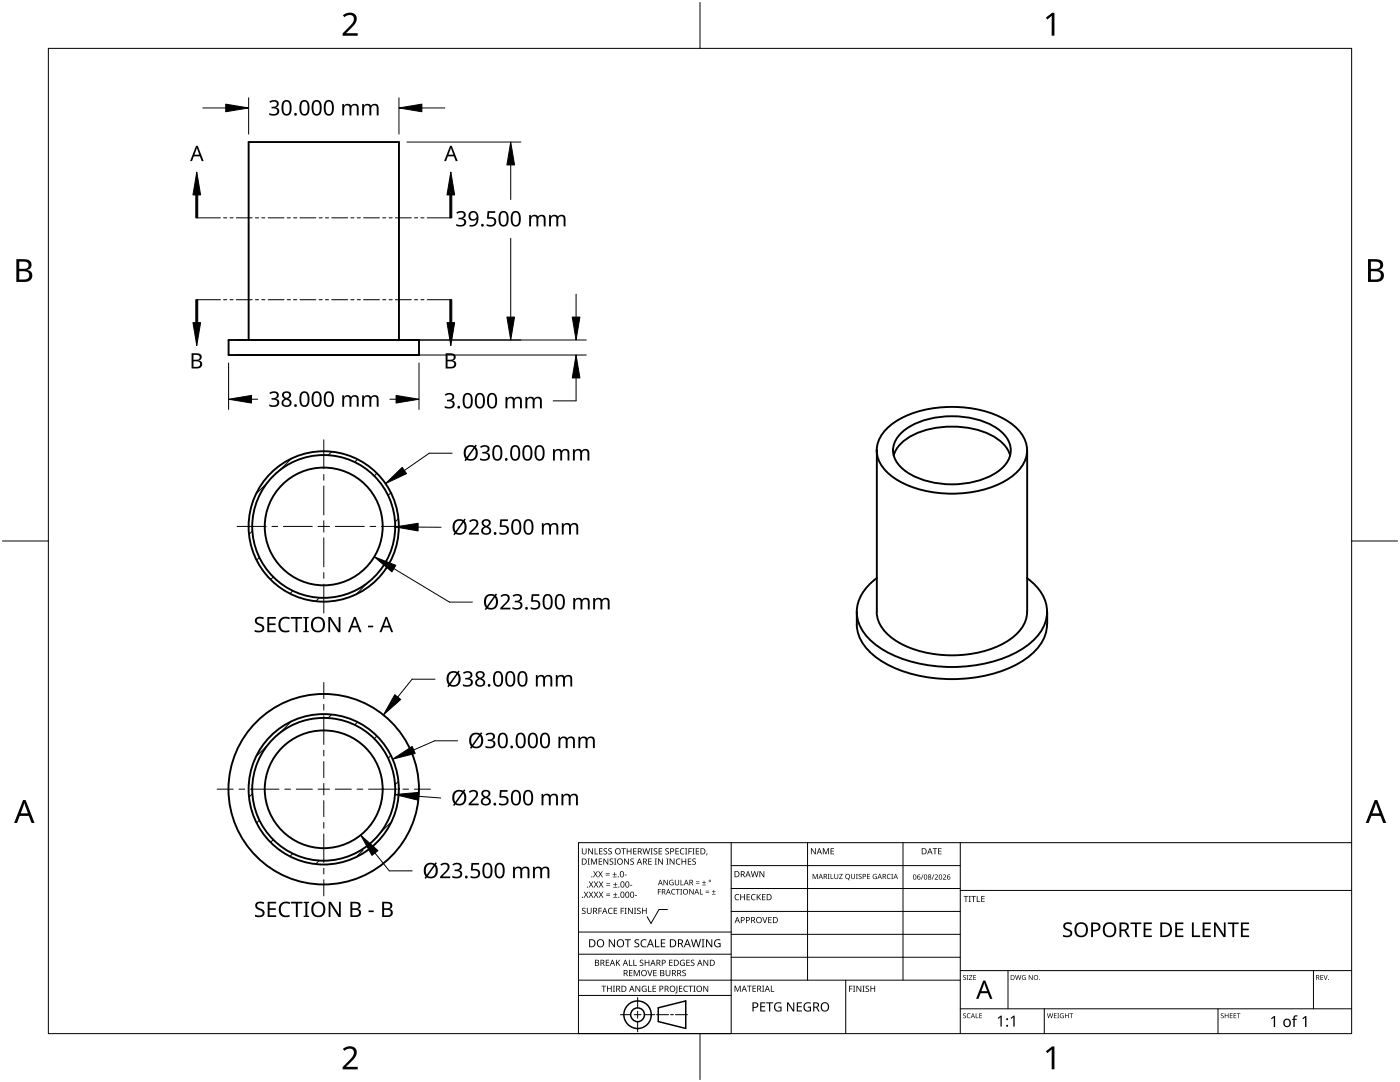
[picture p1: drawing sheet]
<svg xmlns="http://www.w3.org/2000/svg" width="279mm" height="216mm" viewBox="0 0 279 216" stroke-linecap="round" stroke-linejoin="round" font-family="sans-serif">
<g fill="none" stroke="#000" stroke-width=".38">
<path d="M45.6 67.8h38v3h-38zM79.6 67.8v-39.5h-30v39.5M175 89.8v32.3a6.9 6.9 0 0 0 3.3 5.4 22.3 22.3 0 0 0 16.8 2.8 13.9 13.9 0 0 0 9-5.3l.8-1.9 .1-1M177.3 85.2a18.9 18.9 0 0 1 12.7-4 19.5 19.5 0 0 1 12.7 4 5.8 5.8 0 0 1 0 9.3 20.3 20.3 0 0 1-14.5 3.9 18.5 18.5 0 0 1-10.9-3.9 5.8 5.8 0 0 1 0-9.3zM178.4 90.9a8.5 8.5 0 0 1 6.2-5 18.7 18.7 0 0 1 14 1.4 6.5 6.5 0 0 1 3 3.6M179.6 86.7a14.1 14.1 0 0 1 10.4-3.6 14.7 14.7 0 0 1 10.4 3.6 4.5 4.5 0 0 1-.8 7 17 17 0 0 1-13.9 2.5 10 10 0 0 1-7.1-4.7 4.3 4.3 0 0 1 1-4.8zM205 89.8v32.3M175 115.4a8.2 8.2 0 0 0-3.9 7.8 10 10 0 0 0 5.5 6.6 29.4 29.4 0 0 0 26.8 0 10.4 10.4 0 0 0 5.5-6.6 8.1 8.1 0 0 0-3.9-7.8M171 122.1a9 9 0 0 0 1.5 6.7 17.7 17.7 0 0 0 10.1 5.8 29.8 29.8 0 0 0 20.8-2.3 10.4 10.4 0 0 0 5.5-6.6l.1-1.2M209 122.1v2.4"/>
<circle cx="64.6" cy="105" r="11.8"/>
<circle cx="64.6" cy="105" r="14.3"/>
<circle cx="64.6" cy="105" r="15"/>
<circle cx="64.6" cy="157.5" r="15"/>
<circle cx="64.6" cy="157.5" r="14.3"/>
<circle cx="64.6" cy="157.5" r="19"/>
<circle cx="64.6" cy="157.5" r="11.8"/>
</g>
<g fill="none" stroke="#000" stroke-width=".2">
<path d="M53.4 96.3l-2.3 2.3M58.2 91.5l-2.3 2.3M66.2 90.1l-.7 .7M71.4 91.6l-.6 .6M75.2 94.4l-.5 .6M78 98.3l-.5 .6M50.4 105.9l-.7 .7M51.8 111.2l-.6 .6M54.5 115.1l-.5 .5M58.4 117.9l-.5 .5M63.7 119.3l-.7 .7M73.4 116.3l-2.3 2.3"/>
<path d="M76 113.6l-.2 .2M79.5 103.5l-.6 .6M50.4 158.4l-.7 .7M53.4 148.7l-2.3 2.3M58.2 143.9l-2.4 2.3M66.2 142.6l-.7 .6M71.4 144.1l-.6 .5M75.2 146.9l-.5 .5M78 150.7l-.5 .6M79.5 155.9l-.7 .7M51.8 163.6l-.6 .6M54.5 167.5l-.5 .6"/>
<path d="M58.4 170.3l-.5 .6M63.7 171.7l-.7 .7M72.4 169.7l-1.3 1.3M73.4 168.7h.1M78.2 163.9l-2.3 2.3"/>
</g>
<path d="M9.7 9.7h260v196.5h-260z" fill="none" stroke="#000" stroke-width=".2"/>
<path d="M139.7 .5v9.2M.5 108h9.2M269.7 108h9.2M139.7 206.2v9.2" fill="none" stroke="#000" stroke-width=".2"/>
<g fill="#000">
<path d="M68.4 3.1a1.64 1.64 0 0 1 2.8 .4 2.52 2.52 0 0 1-1.2 2.2l-.9 .9h2.3v.5h-3v-.4l1.2-1.2a1.95 1.95 0 0 0 .9-2.2 1.23 1.23 0 0 0-1.8 .1zM208.7 3.5l1.3-.9h.4v4.5h-.5v-4l-.9 .8zM68.4 209.3a1.64 1.64 0 0 1 2.8 .4 2.52 2.52 0 0 1-1.2 2.2l-.9 1h2.3v.5h-3v-.5l1.2-1.2a1.95 1.95 0 0 0 .9-2.1 1.23 1.23 0 0 0-1.8 .1zM208.7 209.8l1.3-1h.4v4.6h-.5v-4l-.9 .7z"/>
<path d="M3.3 51.7h1.3a1.28 1.28 0 0 1 1.7 1.3 1.04 1.04 0 0 1-.9 .9 1.23 1.23 0 0 1 1 1.5 1.23 1.23 0 0 1-1.5 .9h-1.6zM3.8 54.1v1.7h1a.86 .86 0 0 0 1-.9 .86 .86 0 0 0-1.1-.8zM3.8 52.2v1.4h.9a.78 .78 0 0 0 1-.7 .78 .78 0 0 0-1.1-.7z"/>
<path d="M273 51.7h1.3a1.28 1.28 0 0 1 1.7 1.3 1.04 1.04 0 0 1-.8 .9 1.23 1.23 0 0 1 1 1.5 1.23 1.23 0 0 1-1.6 .9h-1.6zM273.6 54.1v1.7h.9a.86 .86 0 0 0 1.1-.9 .86 .86 0 0 0-1.1-.8zM273.6 52.2v1.4h.8a.78 .78 0 0 0 1-.7 .78 .78 0 0 0-1.1-.7z"/>
<path d="M4.6 159.6h.5l1.8 4.6h-.6l-.6-1.4h-1.8l-.5 1.4h-.6zM4.8 160.2l-.7 2.1h1.5z"/>
<path d="M274.3 159.6h.6l1.7 4.6h-.6l-.5-1.4h-1.8l-.6 1.4h-.5zM274.6 160.2l-.7 2.1h1.4z"/>
</g>
<g fill="none" stroke="#000" stroke-width=".2">
<path d="M145.9 168.1v38.1h-30.5v-38.1h154.3M145.9 172.7h45.7M145.9 177.3h45.7M161.2 168.1v27.5M180.2 168.1v27.5M191.6 168.1v38.1M191.6 177.7h78.1M115.4 198.6h30.5M115.4 195.6h76.2M115.4 190.4h30.5M115.4 186h30.5M127.3 199v2.1"/>
<path d="M133.2 181.5h-1.7l-1.6 2.8-.7-1.4M145.9 181.9h45.7M145.9 186.4h45.7M145.9 191h45.7M168.8 195.6v10.6M191.6 193.7h78.1M201.2 193.7v7.6M262.1 193.7v7.6M123.8 202.5h2.1M126.6 202.5h1.3M127.3 201.8v1.4M127.3 203.8v2.1"/>
<path d="M128.6 202.5h2.1M131 202.5h2.4M133.8 202.5h.6M134.8 202.5h2.4M191.6 201.3h78.1M208.4 201.3v4.9M243.1 201.3v4.9"/>
</g>
<g fill="#000">
<path d="M116.1 169.3h.2v.8a.32 .32 0 0 0 .3 .3 .32 .32 0 0 0 .3-.3v-.8h.2v.8a.47 .47 0 0 1-.5 .4 .47 .47 0 0 1-.5-.5zM116.5 177.9h.2l.3 .5 .3-.5h.1l-.4 .6 .4 .6h-.1l-.3-.5-.4 .5h-.1l.4-.6zM117.3 171.3h.4l-.1 .1v1l.1 .1h-.4l.1-.1v-1zM117.4 169.3h.2l.6 1v-1h.1v1.2h-.1l-.7-1v1h-.1zM117.5 177.9h.2l.3 .5 .3-.5h.1l-.4 .6 .4 .6h-.1l-.4-.5-.3 .5h-.1l.4-.6zM117.5 175.9h.2l.3 .5 .3-.5h.1l-.4 .6 .5 .6h-.2l-.3-.5-.4 .5h-.1l.4-.6zM117.9 171.3h.3l.3 1 .4-1h.3v1.2h-.2v-1l-.4 1h-.1l-.4-1v1h-.2zM118.7 169.3h.1v1h.6v.2h-.7zM118.4 173.8h.1l.3 .5 .3-.5h.2l-.4 .6 .4 .7h-.1l-.4-.6-.3 .6h-.1l.4-.7zM118.5 177.9h.2l.2 .5 .3-.5h.2l-.4 .6 .4 .6h-.1l-.4-.5-.3 .5h-.1l.4-.6zM118.5 175.9h.2l.3 .5 .3-.5h.1l-.4 .6 .4 .6h-.1l-.3-.5-.4 .5h-.1l.4-.6zM119.5 171.3h.7v.1h-.6v.4h.5v.2h-.5v.4h.6v.1h-.7z"/>
<path d="M119.6 169.3h.6v.1h-.5v.4h.5v.1h-.5v.4h.5v.2h-.6zM119.4 173.8h.1l.3 .5 .3-.5h.2l-.4 .6 .4 .7h-.1l-.4-.6-.3 .6h-.2l.5-.7zM119.5 177.9h.1l.3 .5 .3-.5h.2l-.4 .6 .4 .6h-.1l-.4-.5-.3 .5h-.1l.4-.6zM119.5 175.9h.2l.3 .5 .3-.5h.1l-.4 .6 .4 .6h-.1l-.4-.5-.3 .5h-.1l.4-.6zM120.9 174.6h.8v.1h-.8zM120.9 174.2h.8v.1h-.8zM121 178.7h.8v.1h-.8zM121 178.3h.8v.1h-.8zM121 176.6h.8v.1h-.8zM121 176.3h.8v.1h-.8zM120.5 169.4l.4-.1h.3l-.1 .1a.25 .25 0 0 0-.4-.1 .25 .25 0 0 0 0 .4l.4 .3 .1 .2-.3 .3-.5-.1v-.1h.2a.27 .27 0 0 0 .4-.1 .27 .27 0 0 0-.3-.3l-.2-.2zM120.4 171.3h.2l.7 1-.1-1h.2v1.2h-.2l-.6-1v1h-.2z"/>
<path d="M121.4 169.4l.5-.1h.2v.1a.25 .25 0 0 0-.4-.1 .25 .25 0 0 0 0 .4l.4 .3v.2l-.2 .3-.5-.1v-.1h.1a.27 .27 0 0 0 .5-.1 .27 .27 0 0 0-.4-.3l-.2-.2zM122.3 174.9h.8v.2h-.8zM122.4 179h.8v.1h-.8zM122.4 177h.8v.1h-.8zM121.7 171.4l.4-.1 .3 .1-.1 .1a.25 .25 0 0 0-.4-.1 .25 .25 0 0 0 0 .4 .42 .42 0 0 1 .5 .5 .42 .42 0 0 1-.7 .2l-.1-.2 .2 .1a.27 .27 0 0 0 .5-.2 .27 .27 0 0 0-.4-.3l-.2-.2zM122.6 174h.1v.4h.4v.1h-.4v.4h-.1v-.4h-.3v-.1h.3zM122.7 178.1h.1v.4h.4v.1h-.4v.3h-.1v-.3h-.3v-.1h.3zM122.7 176.1h.2v.3h.3v.2h-.3v.3h-.2v-.3h-.3v-.2h.3zM122.6 171.3h.4l-.1 .1v1l.1 .1h-.4l.1-.1v-1zM124 169.3h.9v.1h-.4v1.1h-.1v-1.1h-.4zM124.7 174.5h.4v.2h-.4zM124.6 171.3h.1l.7 1v-1h.1v1.2h-.2l-.6-1v1h-.1z"/>
<path d="M125.7 176.6h.5v.1h-.5zM125.1 169.3h.1v.5h.7v-.5h.1v1.2h-.1v-.6h-.7v.6h-.1zM125.8 171.4l.5-.1 .2 .1v.1a.25 .25 0 0 0-.4-.1 .25 .25 0 0 0 0 .4 .42 .42 0 0 1 .4 .5 .42 .42 0 0 1-.7 .2v-.2l.1 .1a.27 .27 0 0 0 .5-.2 .27 .27 0 0 0-.4-.3l-.2-.2zM126.7 178.6h.4v.2h-.4zM126.4 169.3h.6v.1h-.5v.4h.5v.1h-.5v.4h.5v.2h-.6zM128.2 169.3h.2l.2 1 .3-1h.2l.2 1 .3-1h.1l-.3 1.2h-.1l-.3-1.1-.3 1.1h-.2zM129.4 171.3h.7v.1h-.6v.4h.5v.2h-.5v.4h.6v.1h-.7zM129.8 169.3h.5l-.2 .1v1l.2 .1h-.5l.2-.1v-1zM130.7 171.3h.4l-.1 .1v1l.1 .1h-.4l.1-.1v-1zM130.5 169.4l.4-.1h.3l-.1 .1a.25 .25 0 0 0-.4-.1 .25 .25 0 0 0 0 .4l.4 .3 .1 .2-.2 .3-.6-.1v-.1h.2a.27 .27 0 0 0 .4-.1 .27 .27 0 0 0-.3-.3l-.2-.2zM131.3 177.4h.6v.1h-.5v.4h.5v.1h-.5v.5h-.1zM131.4 169.3h.7v.1h-.5v.4h.5v.1h-.5v.4h.5v.2h-.7z"/>
<path d="M131.3 171.3h.2l.7 1v-1h.1v1.2h-.2l-.6-1v1h-.2zM132.4 175.6h.2l.6 .9v-.9h.1v1h-.2l-.6-.9v.9h-.1zM133 171.3h.4l-.1 .1v1l.1 .1h-.4l.1-.1v-1zM132.8 169.4l.4-.1h.3l-.1 .1a.25 .25 0 0 0-.3-.1 .25 .25 0 0 0 0 .4l.4 .3v.2l-.2 .3-.5-.1v-.1h.1a.27 .27 0 0 0 .5-.1 .27 .27 0 0 0-.4-.3l-.2-.2zM133.7 175.7l.5-.2 .2 .1v.1a.45 .45 0 0 0-.7 .4 .45 .45 0 0 0 .6 .4v-.3h-.2v-.1h.3v.5a.6 .6 0 0 1-.8-.1 .6 .6 0 0 1 .1-.8zM134.1 177.5l.4-.1h.3l-.1 .2a.44 .44 0 0 0-.6 .4 .44 .44 0 0 0 .6 .3 .52 .52 0 0 1-.7 0 .52 .52 0 0 1 .1-.8zM133.6 171.3h.2l.7 1v-1h.1v1.2h-.2l-.6-1v1h-.2zM134.9 177.4h.8v.1h-.4v1h-.1v-1h-.3zM135 171.5l.5-.2 .3 .1-.1 .1a.49 .49 0 0 0-.7 .4 .49 .49 0 0 0 .7 .5 .52 .52 0 0 1-.6 0 .52 .52 0 0 1-.2-.6zM134.8 169.3h.7v.1h-.6v.4h.5v.1h-.5v.4h.6v.2h-.7zM134.7 175.6h.1v.7a.28 .28 0 0 0 .3 .2 .28 .28 0 0 0 .3-.2v-.7h.1v.7a.42 .42 0 0 1-.4 .4 .42 .42 0 0 1-.4-.4zM135.8 175.6h.2v.9h.4v.1h-.6z"/>
<path d="M135.8 177.4h.3l-.1 .1v.9l.1 .1h-.3l.1-.1v-.9zM135.8 169.4l.4-.1h.4l-.1 .1h-.2a.49 .49 0 0 0-.4 .6 .49 .49 0 0 0 .7 .3 .52 .52 0 0 1-.7 .1 .52 .52 0 0 1-.2-.6zM136 171.3h.2v.5h.6v-.5h.1v1.2h-.1v-.5h-.6v.5h-.2zM136.7 169.3h.5l-.2 .1v1l.2 .1h-.5l.2-.1v-1zM137.4 169.3h.7v.1h-.6v.4h.5v.2h-.5v.5h-.1zM137.3 171.3h.7v.1h-.6v.4h.5v.2h-.5v.4h.6v.1h-.7zM137.6 177.4h.1l.6 .9v-.9h.1v1.1h-.1l-.6-.9v.9h-.1zM138.2 169.3h.4l-.1 .1v1l.1 .1h-.4l.1-.1v-1zM138.9 176.2h.7v.1h-.7zM138.9 175.9h.7v.1h-.7zM138.2 171.4l.4-.1 .3 .1-.1 .1a.25 .25 0 0 0-.4-.1 .25 .25 0 0 0 0 .4 .42 .42 0 0 1 .5 .5 .42 .42 0 0 1-.7 .2l-.1-.2 .2 .1a.27 .27 0 0 0 .5-.2 .27 .27 0 0 0-.4-.3l-.2-.2zM138.9 169.3h.6v.1h-.5v.4h.5v.1h-.5v.4h.5v.2h-.6z"/>
<path d="M139.7 177.4h.1v1h.5v.1h-.6zM140.1 176.5h.8v.1h-.8zM140.5 175.7h.1v.3h.3v.2h-.3v.3h-.1v-.3h-.4v-.2h.4zM140.8 178h.7v.2h-.7zM140.8 177.7h.7v.1h-.7zM141 170.3h.2l-.3 .4zM142.1 178.4h.7v.1h-.7zM142.4 177.6h.1v.3h.3v.1h-.3v.3h-.1v-.3h-.3v-.1h.3zM146.8 178.6l.4-.2 .3 .1v.1a.49 .49 0 0 0-.7 .4 .49 .49 0 0 0 .7 .5 .52 .52 0 0 1-.7 0 .52 .52 0 0 1-.2-.6zM147.7 178.4h.2v.5h.6v-.5h.2v1.2h-.2v-.5h-.6v.5h-.2zM149 178.4h.7v.1h-.5v.4h.4v.2h-.4v.4h.5v.1h-.7zM150 178.6l.5-.2 .3 .1-.1 .1a.49 .49 0 0 0-.7 .4 .49 .49 0 0 0 .8 .5 .52 .52 0 0 1-.7 0 .52 .52 0 0 1-.2-.6z"/>
<path d="M149.8 173.8h.2l.3 1.1 .2-1.1h.2l.3 1.1 .2-1.1h.2l-.3 1.2h-.2l-.3-1-.3 1h-.1zM151 178.4h.2v.6l.5-.6h.2l-.5 .5 .5 .7h-.2l-.4-.6-.1 .6h-.2zM151.6 173.8h.1l.7 1v-1h.1v1.2h-.1l-.7-1v1h-.1zM152.1 178.4h.7v.1h-.6v.4h.5v.2h-.5v.4h.6v.1h-.7zM162.2 174.4h.2l.3 .8 .3-.8h.2v1h-.1v-.9l-.5 .9-.3-.9v.9h-.1zM161.8 169.3h.2l.7 1v-1h.1v1.2h-.2l-.6-1v1h-.2zM164.2 169.3h.2l.4 .9 .4-.9h.2v1.2h-.1v-1.1l-.4 1.1h-.1l-.4-1.1v1.1h-.2zM165.2 174.4h.4l-.2 .1v.8l.2 .1h-.4l.1-.1v-.8zM165.8 174.4h.1v.9h.4v.1h-.5zM165.8 169.3h.6v.1h-.5v.4h.5v.1h-.5v.4h.5v.2h-.6zM166.5 174.4h.1v.6a.26 .26 0 0 0 .3 .3 .26 .26 0 0 0 .3-.3v-.6h.1v.6a.39 .39 0 0 1-.4 .4 .39 .39 0 0 1-.4-.4zM167.5 174.4h.7l-.6 .9h.6v.1h-.7l.5-.9h-.5z"/>
<path d="M169.9 174.4h.1v.6a.26 .26 0 0 0 .2 .3 .26 .26 0 0 0 .3-.3v-.6h.1v.6a.39 .39 0 0 1-.4 .4 .39 .39 0 0 1-.3-.4zM170.8 174.4h.4l-.1 .1v.8l.1 .1h-.4l.1-.1v-.8zM171.4 174.5l.3-.1h.2v.1a.24 .24 0 0 0-.3-.1 .24 .24 0 0 0-.1 .4 .24 .24 0 0 0 .3 .1 .32 .32 0 0 1 0 .5 .32 .32 0 0 1-.5-.2l.1 .1a.26 .26 0 0 0 .3 0 .26 .26 0 0 0 .1-.3 .26 .26 0 0 0-.3-.1zM173 174.4h.6v.1h-.4v.3h.4v.1h-.4v.4h.4v.1h-.6zM174.3 174.5l.4-.1h.3l-.1 .1a.42 .42 0 0 0-.6 .4 .42 .42 0 0 0 .6 .4v-.3h-.3v-.1h.4v.5a.56 .56 0 0 1-.7-.1 .56 .56 0 0 1 0-.8zM177.1 174.5l.3-.1h.4l-.3 .1a.42 .42 0 0 0-.4 .5 .42 .42 0 0 0 .6 .3 .48 .48 0 0 1-.7-.1 .48 .48 0 0 1 .1-.7zM177.9 174.4h.3l-.1 .1v.8l.1 .1h-.3l.1-.1v-.8zM184.2 174.5h.1l-.4 1h-.1zM186.3 174.5h.2l-.4 1h-.2zM186.1 169.3h.9v.1h-.3v1.1h-.2v-1.1h-.4zM186.5 174.6a.37 .37 0 0 1 .6 0 .37 .37 0 0 1-.2 .6l-.2 .2h.5v.1h-.7l.3-.4a.27 .27 0 0 0 .3-.3 .27 .27 0 0 0-.4-.2zM187.2 169.3h.7v.1h-.5v.4h.5v.1h-.5v.4h.5v.2h-.7z"/>
<path d="M188.2 174.6a.37 .37 0 0 1 .6 0 .37 .37 0 0 1-.3 .6l-.2 .2h.5v.1h-.6l.2-.4a.27 .27 0 0 0 .3-.3 .27 .27 0 0 0-.4-.2zM192.3 178.8h.9v.1h-.3v1.1h-.2v-1.1h-.4zM193.3 178.8h.5l-.2 .1v1l.2 .1h-.5l.2-.1v-1zM193.8 178.8h1v.1h-.4v1.1h-.2v-1.1h-.4zM194.9 178.8h.2v1.1h.5v.1h-.7zM195.8 178.8h.7v.1h-.5v.4h.5v.1h-.5v.5h.5v.1h-.7zM116.2 181.3l.4-.2 .3 .1-.1 .1a.25 .25 0 0 0-.4-.1 .25 .25 0 0 0 0 .4l.4 .2 .1 .3-.3 .3-.5-.1v-.1h.2a.27 .27 0 0 0 .4-.1 .27 .27 0 0 0-.3-.3l-.2-.2zM117.1 181.1h.2v.8a.32 .32 0 0 0 .3 .3 .32 .32 0 0 0 .3-.3v-.8h.2v.8a.47 .47 0 0 1-.5 .5 .47 .47 0 0 1-.5-.5zM119.4 181.1h.7v.2h-.5v.4h.5v.1h-.5v.6h-.2zM120 196.7h1v.1h-.4v1.1h-.2v-1.1h-.4zM120.9 191.5h.7v.1h-.5v.4h.4v.2h-.4v.4h.5v.1h-.7zM121.5 181.3l.4-.2 .4 .1-.1 .1a.49 .49 0 0 0-.7 .5 .49 .49 0 0 0 .7 .4 .52 .52 0 0 1-.6 .1 .52 .52 0 0 1-.3-.6z"/>
<path d="M121.1 196.7h.2v.5h.6v-.5h.2v1.2h-.2v-.6h-.6v.6h-.2zM121.5 187.4h.2l.9 1.3v-1.3h.1v1.6h-.2l-.8-1.3v1.3h-.2zM122.3 196.7h.4l-.1 .1v1l.1 .1h-.4l.2-.1v-1zM122.5 181.1h.7v.2h-.6v.4h.5v.1h-.5v.4h.6v.2h-.7zM122.9 191.5h.2v.6l.5-.6h.2l-.5 .5 .5 .7h-.2l-.4-.6-.1 .6h-.2zM123.9 181.1h.6v.2h-.5v.4h.5v.1h-.5v.6h-.1zM124.7 181.1h.4l-.2 .2v.9l.2 .2h-.4l.1-.2v-.9zM124.7 187.4h1.2v.2h-.5v1.4h-.2v-1.4h-.5zM125.5 191.5h.2v1.1h.5v.1h-.7zM125.5 193.6h.7v.1h-.5v.4h.5v.1h-.5v.4h.5v.2h-.7zM125.3 181.1h.2l.7 1.1-.1-1.1h.2v1.3h-.2l-.6-1v1h-.2zM126.4 191.5h.2v1.1h.5v.1h-.7z"/>
<path d="M126.5 181.1h.5l-.2 .2v.9l.2 .2h-.5l.2-.2v-.9zM126.5 193.6h.2l.4 1 .4-1h.2v1.2h-.2v-1.1l-.4 1.1h-.1l-.4-1.1v1.1h-.1zM126.7 187.6l.3-.2 .6 .1-.2 .1a.33 .33 0 0 0-.6 .2 .33 .33 0 0 0 .4 .4 .47 .47 0 0 1 .4 .6 .47 .47 0 0 1-.7 .2h-.3v-.2h.2a.35 .35 0 0 0 .6-.2 .35 .35 0 0 0-.5-.4l-.3-.2zM126.8 196.7h.2l.6 1v-1h.2v1.2h-.2l-.7-1 .1 1h-.2zM127.2 181.3l.4-.2 .3 .1-.1 .1a.25 .25 0 0 0-.4-.1 .25 .25 0 0 0 0 .4l.4 .2 .1 .3-.3 .3-.5-.1v-.1h.2a.27 .27 0 0 0 .4-.1 .27 .27 0 0 0-.3-.3l-.2-.2zM127.7 191.6l.5-.1 .2 .1v.1a.25 .25 0 0 0-.4-.1 .25 .25 0 0 0 0 .4l.4 .2v.3l-.2 .2h-.5v-.2l.1 .1a.27 .27 0 0 0 .5-.2 .27 .27 0 0 0-.4-.3l-.2-.2zM128 187.6l.6-.2 .4 .1v.2a.64 .64 0 0 0-1 .5 .64 .64 0 0 0 1 .6v.2a.83 .83 0 0 1-1.1-.3 .83 .83 0 0 1 .1-1.1zM128.2 196.8l.6-.1 .2 .1v.1a.5 .5 0 0 0-.8 .4 .5 .5 0 0 0 .7 .5v-.4h-.3v-.1h.4v.6a.66 .66 0 0 1-.8-.2 .66 .66 0 0 1 0-.9zM128.1 181.1h.2v.6h.6v-.6h.2v1.3h-.2v-.6h-.6v.6h-.2zM129.2 193.6h.1l.4 1 .3-1h.2l-.4 1.2h-.2zM129.3 196.7h.2v1.1h.5v.1h-.7zM128.7 191.5h.1v.5h.6v-.5h.2v1.2h-.2v-.5h-.6v.5h-.1z"/>
<path d="M130.7 187.4h.2v1.4h.7v.2h-.9zM130.2 196.7h.7v.1h-.5v.4h.5v.1h-.5v.5h.5v.1h-.7zM130.4 193.6h.6v.1h-.5v.4h.5v.1h-.5v.4h.5v.2h-.6zM131.9 187.4h.9v.2h-.7v.5h.6v.2h-.6v.5h.7v.2h-.9zM132.8 193.6h.2v.7a.32 .32 0 0 0 .3 .4 .32 .32 0 0 0 .3-.4v-.7h.2v.7a.47 .47 0 0 1-.5 .5 .47 .47 0 0 1-.5-.5zM133.5 191.5h.7v.1h-.5v.4h.5v.2h-.5v.4h.5v.1h-.7zM135 196.7h.2v1.3l-.1 .2h-.3l-.1-.1 .3-.2zM135.5 196.7h.7v.1h-.5v.4h.4v.1h-.4v.5h.5v.1h-.7zM135.8 191.7l.5-.2 .4 .1-.1 .1a.5 .5 0 0 0-.8 .4 .5 .5 0 0 0 .7 .5v-.4h-.2v-.1h.4v.6a.66 .66 0 0 1-.9-.1 .66 .66 0 0 1 0-.9zM136.2 193.7l.4-.2 .3 .1-.1 .1a.25 .25 0 0 0-.4-.1 .25 .25 0 0 0 0 .4 .42 .42 0 0 1 .5 .6 .42 .42 0 0 1-.7 .2l-.1-.2h.2a.27 .27 0 0 0 .5-.1 .27 .27 0 0 0-.4-.3l-.2-.2zM136.5 196.8l.5-.1 .3 .1-.1 .1a.49 .49 0 0 0-.7 .4 .49 .49 0 0 0 .8 .4 .52 .52 0 0 1-.7 .1 .52 .52 0 0 1-.2-.6zM137 191.5h.7v.1h-.6v.4h.5v.2h-.5v.4h.6v.1h-.7z"/>
<path d="M137.4 196.7h.9v.1h-.4v1.1h-.1v-1.1h-.4zM137.9 191.6l.4-.1 .3 .1-.1 .1a.25 .25 0 0 0-.4-.1 .25 .25 0 0 0 0 .4l.4 .2 .1 .3-.2 .2h-.6v-.2l.2 .1a.27 .27 0 0 0 .5-.2 .27 .27 0 0 0-.4-.3l-.2-.2zM138.4 196.7h.4l-.1 .1v1l.1 .1h-.4l.1-.1v-1zM137.9 187.4h.2l.3 1.4 .4-1.4h.2l.4 1.4 .3-1.4h.2l-.4 1.6h-.2l-.4-1.3-.4 1.3h-.2zM140 187.4h.6l-.2 .2v1.3l.2 .1h-.6l.2-.1v-1.3zM140.4 196.7h.1l.7 1v-1h.1v1.2h-.1l-.7-1v1h-.1zM140.4 191.5h.2l.6 1v-1h.1v1.2h-.1l-.7-1v1h-.1zM140.9 187.4h.2l.9 1.3v-1.3h.2v1.6h-.3l-.8-1.3v1.3h-.2zM142.7 187.6l.7-.2 .4 .1-.1 .2a.65 .65 0 0 0-1 .5 .65 .65 0 0 0 .9 .6v-.4h-.3v-.2h.5v.7a.86 .86 0 0 1-1.1-.1 .86 .86 0 0 1 0-1.2zM146.6 196.7h.2l.4 1 .4-1h.2v1.2h-.1v-1.1l-.4 1.1h-.2l-.4-1.1v1.1h-.1zM149.1 196.7h.9v.1h-.4v1.1h-.1v-1.1h-.4zM150.2 196.7h.7v.1h-.6v.4h.5v.1h-.5v.5h.6v.1h-.7z"/>
<path d="M152.1 183h.2l.3 1 .4-1h.2l-.5 1.2h-.1zM152.1 196.7h.4l-.1 .1v1l.1 .1h-.4l.1-.1v-1zM153.8 196.7h.2v1.1h.5v.1h-.7zM153.3 183h.7v.1h-.5v.4h.5v.1h-.5v.5h.5v.1h-.7zM169.5 196.7h.6v.1h-.5v.5h.5v.1h-.5v.5h-.1zM170.2 196.7h.5l-.2 .1v1l.2 .1h-.5l.2-.1v-1zM170.9 196.7h.2l.6 1v-1h.2v1.2h-.2l-.6-1v1h-.2zM172.1 196.7h.5l-.2 .1v1l.2 .1h-.5l.2-.1v-1zM172.8 196.8l.4-.1h.2v.2a.25 .25 0 0 0-.4-.1 .25 .25 0 0 0 0 .4l.4 .2 .1 .3-.3 .2h-.5v-.2l.2 .1a.27 .27 0 0 0 .4-.2 .27 .27 0 0 0-.3-.3l-.3-.2zM173.7 196.7h.2v.5h.6v-.5h.2v1.2h-.2v-.6h-.6v.6h-.2zM192.2 194.7l.4-.1h.2l-.1 .1a.24 .24 0 0 0-.3 0 .24 .24 0 0 0-.1 .3 .24 .24 0 0 0 .4 .1l.1 .1-.1 .3h-.4l-.1-.1a.24 .24 0 0 0 .3 .1 .24 .24 0 0 0 .1-.3l-.4-.3zM192.9 194.6h.4l-.1 .1v.7l.1 .1h-.4l.1-.1v-.7z"/>
<path d="M193.4 194.6h.6l-.5 .8h.6v.1h-.7l.5-.8h-.5zM194.2 194.6h.6v.1h-.4v.3h.4v.1h-.4v.3h.4v.1h-.6zM202.6 194.6h.1l.2 .8 .2-.8h.2l.2 .8 .2-.8h.1l-.2 .9h-.2l-.2-.8-.2 .8h-.2zM204.1 194.7l.3-.1h.3l-.1 .1a.4 .4 0 0 0-.6 .4 .4 .4 0 0 0 .6 .3v-.3l-.2-.1h.3v.5a.53 .53 0 0 1-.7-.1 .53 .53 0 0 1 .1-.7zM205.3 194.6h.2l.5 .8v-.8h.1v.9h-.2l-.5-.8v.8h-.1zM212.3 184.3a1.38 1.38 0 0 1 1.6-.1l-.1 .3-.4-.1a.52 .52 0 0 0-.7 0 .52 .52 0 0 0 0 .7l.1 .1a1.2 1.2 0 0 1 1.2 1.2 1.26 1.26 0 0 1-1.9 .5v-.4a1.03 1.03 0 0 0 1.5-.2 1.04 1.04 0 0 0-1-.8 .77 .77 0 0 1-.3-1.2zM225.6 184.1h2.2v.3h-.9v2.6h-.4v-2.6h-.9zM228.2 184.1h1.7v.3h-1.3v.9h1.2v.3h-1.2v1.1h1.3v.3h-1.7zM234.5 184.1h1.7v.3h-1.3v.9h1.2v.3h-1.2v1.1h1.3v.3h-1.7zM237.9 184.1h.3v2.6h1.3v.3h-1.6zM240 184.1h1.6v.3h-1.2v.9h1.2v.3h-1.2v1.1h1.2v.3h-1.6zM242.3 184.1h.4l1.6 2.4-.1-2.4h.4v2.9h-.4l-1.6-2.4v2.4h-.3z"/>
<path d="M245 184.1h2.2v.3h-.9v2.6h-.4v-2.6h-.9zM247.7 184.1h1.6v.3h-1.3v.9h1.2v.3h-1.2v1.1h1.3v.3h-1.6zM263.5 194.6h.6v.1h-.5v.3h.4v.1h-.4v.3h.5v.1h-.6zM264.1 194.6h.2l.2 .8 .3-.8h.2l-.4 .9h-.1zM151.7 200h1v.2h-.8v.6h.8v.2h-.8v.6h.8v.2h-1zM152.9 200h1.4v.2h-.6v1.6h-.2v-1.6h-.6zM154.7 200.2l.9-.2 .4 .1-.1 .2a.75 .75 0 0 0-1.2 .6 .75 .75 0 0 0 1 .7v-.5h-.4v-.2h.7v.9a1 1 0 0 1-1.3-.2 1 1 0 0 1 0-1.4zM157.1 200h.2l1 1.5v-1.5h.2v1.8h-.2l-1-1.5v1.5h-.2zM159 200h1v.2h-.8v.6h.8v.2h-.8v.6h.8v.2h-1zM160.6 200.2l.8-.2 .4 .1-.1 .2a.75 .75 0 0 0-1.1 .6 .75 .75 0 0 0 1 .7v-.5h-.4v-.2h.7v.9a1 1 0 0 1-1.4-.2 1 1 0 0 1 .1-1.4zM192.2 202.3l.4-.1h.2l-.1 .1a.24 .24 0 0 0-.3 0 .24 .24 0 0 0-.1 .3 .24 .24 0 0 0 .4 .1l.1 .2-.1 .2-.4 .1-.1-.2a.24 .24 0 0 0 .3 .1 .24 .24 0 0 0 .1-.3l-.4-.2zM193.1 202.3l.6-.1-.3 .1a.4 .4 0 0 0-.3 .5 .4 .4 0 0 0 .5 .2 .46 .46 0 0 1-.6 0 .46 .46 0 0 1 .1-.7z"/>
<path d="M194.7 202.2h.1v.8h.5v.2h-.6zM195.4 202.2h.6v.1h-.4v.3h.4v.1h-.4v.4h.4v.1h-.6zM199.1 203.1l.6-.4h.2v2.1h-.2v-1.9l-.5 .4zM201.7 203.1l.6-.4h.2v2.1h-.3v-1.9l-.4 .4zM209 202.2h.1l.2 .8 .2-.8h.1l.3 .8 .2-.8h.1l-.3 1h-.1l-.2-.9-.3 .9h-.1zM210.3 202.2h.6v.1h-.4v.3h.3v.1h-.3v.4h.4v.1h-.6zM211 202.2h.4l-.2 .1v.8l.2 .1h-.4l.1-.1v-.8zM211.6 202.3l.7-.1-.1 .1a.4 .4 0 0 0-.6 .4 .4 .4 0 0 0 .6 .3v-.2l-.2-.2h.3v.5a.53 .53 0 0 1-.7-.1 .53 .53 0 0 1 0-.7zM212.5 202.2h.2v.4h.5v-.4h.1v1h-.1v-.5h-.5v.5h-.2zM213.4 202.2h.8v.1h-.3v.9h-.2v-.9h-.3zM243.7 202.3l.3-.1h.2v.1a.24 .24 0 0 0-.3 0 .24 .24 0 0 0-.1 .3 .24 .24 0 0 0 .3 .1l.1 .2-.1 .2-.4 .1-.1-.2a.24 .24 0 0 0 .4 .1 .24 .24 0 0 0 0-.3l-.3-.2zM244.4 202.2h.2v.4h.5v-.4h.1v1h-.1v-.5h-.5v.5h-.2z"/>
<path d="M245.4 202.2h.6v.1h-.4v.3h.4v.1h-.4v.4h.4v.1h-.6zM246.2 202.2h.5v.1h-.4v.3h.4v.1h-.4v.4h.4v.1h-.5zM246.8 202.2h.8v.1h-.3v.9h-.2v-.9h-.3zM253.7 203.2l.6-.5h.2v2.2h-.3v-1.9l-.4 .4zM258.2 202.7l.3-.1h.5l-.1 .3-.4-.1-.1 .2v.3h.4v.2h-.4v1.4h-.3v-1.4h-.3l.3-.2zM259.9 203.2l.6-.5h.2v2.2h-.2v-1.9l-.5 .4z"/>
<path d="M116.1 171.3h.4a.61 .61 0 0 1 .6 .6 .61 .61 0 0 1-.6 .6h-.4zM116.3 171.4v1h.1a.48 .48 0 0 0 .5-.5 .48 .48 0 0 0-.4-.5z"/>
<path d="M122.7 169.9a.61 .61 0 0 1 1.2 0 .61 .61 0 0 1-1.2 0zM123 169.5a.47 .47 0 0 0-.1 .7 .47 .47 0 0 0 .8 0v-.1a.45 .45 0 0 0-.1-.6 .45 .45 0 0 0-.6 0z"/>
<path d="M123.1 171.9a.61 .61 0 0 1 1.2 0 .61 .61 0 0 1-1.2 0zM123.5 171.5l-.2 .4a.45 .45 0 0 0 .7 .4 .45 .45 0 0 0 0-.8l-.2-.1z"/>
<path d="M123.9 173.9a.51 .51 0 0 1 .6 .1 .51 .51 0 0 1 0 .7 .44 .44 0 0 1-.6 .3 .44 .44 0 0 1-.2-.6zM123.9 174v.1a.48 .48 0 0 0 .3 .8 .53 .53 0 0 0 .2-.5 .53 .53 0 0 0-.4-.4z"/>
<path d="M124 178a.44 .44 0 0 1 .5 0 .44 .44 0 0 1 .1 .5 .46 .46 0 0 1-.4 .7 .46 .46 0 0 1-.4-.7zM124.1 178.1l-.1 .2a.45 .45 0 0 0 .3 .7 .53 .53 0 0 0 .2-.5 .53 .53 0 0 0-.4-.4z"/>
<path d="M124 176a.44 .44 0 0 1 .5 0 .44 .44 0 0 1 .1 .5 .46 .46 0 0 1-.4 .6 .46 .46 0 0 1-.4-.7zM124.1 176.1l-.1 .4a.31 .31 0 0 0 .2 .5 .31 .31 0 0 0 .3-.5l-.1-.4z"/>
<path d="M124.9 178a.5 .5 0 0 1 .7 .1 .5 .5 0 0 1 0 .6 .44 .44 0 0 1-.6 .4 .44 .44 0 0 1-.2-.6zM125 178.1a.48 .48 0 0 0-.1 .6 .48 .48 0 0 0 .4 .3l.1-.8-.2-.2z"/>
<path d="M124.9 176a.44 .44 0 0 1 .6 0 .44 .44 0 0 1 .1 .5 .46 .46 0 0 1-.5 .6 .46 .46 0 0 1-.3-.7zM125 176.1l-.1 .4a.31 .31 0 0 0 .3 .5 .31 .31 0 0 0 .2-.5v-.4z"/>
<path d="M125.9 178a.5 .5 0 0 1 .6 .1 .5 .5 0 0 1 0 .6 .44 .44 0 0 1-.5 .4 .44 .44 0 0 1-.2-.6zM126 178.1l-.1 .1a.48 .48 0 0 0 .4 .8 .53 .53 0 0 0 .2-.5 .53 .53 0 0 0-.5-.4z"/>
<path d="M127.3 169.3h.3a.35 .35 0 0 1 .5 .2 .35 .35 0 0 1-.3 .4l.4 .6h-.2l-.3-.5h-.3v.5h-.1zM127.4 169.4v.4h.2a.23 .23 0 0 0 .3-.2 .23 .23 0 0 0-.3-.2z"/>
<path d="M127.5 171.3h.2l.4 1.2h-.1l-.2-.4h-.4l-.2 .4h-.1zM127.6 171.5l-.2 .5h.4z"/>
<path d="M128.3 171.3h.3a.35 .35 0 0 1 .5 .2 .35 .35 0 0 1-.3 .5l.4 .5h-.2l-.3-.5h-.2v.5h-.2zM128.5 171.4v.5h.1a.23 .23 0 0 0 .3-.2 .23 .23 0 0 0-.3-.3z"/>
<path d="M131.7 175.5h.1l.5 1.1h-.2l-.1-.3h-.4l-.2 .3h-.1zM131.8 175.7l-.2 .5h.4z"/>
<path d="M132.1 177.4h.3a.31 .31 0 0 1 .4 .2 .31 .31 0 0 1-.2 .4l.3 .5h-.2l-.3-.5h-.2v.5h-.1zM132.2 177.5v.4h.2a.21 .21 0 0 0 .2-.2 .21 .21 0 0 0-.2-.2z"/>
<path d="M133.3 177.4h.1l.5 1.1h-.2l-.1-.4h-.4l-.2 .4h-.1zM133.4 177.5l-.2 .5h.4z"/>
<path d="M133.8 169.3h.6l.1 .2-.1 .4-.5 .1v.5h-.1zM133.9 169.4v.5a.29 .29 0 0 0 .5-.3 .29 .29 0 0 0-.5-.2z"/>
<path d="M136.9 175.5h.1l.4 1.1h-.1l-.1-.3h-.5l-.1 .3h-.1zM137 175.7l-.2 .5h.3z"/>
<path d="M136.2 177.9a.55 .55 0 0 1 1.1 0 .55 .55 0 0 1-1.1 0zM136.4 177.9a.45 .45 0 0 0 .9 0 .45 .45 0 0 0-.9 0z"/>
<path d="M137.6 175.6h.3a.31 .31 0 0 1 .4 .2 .31 .31 0 0 1-.2 .4l.3 .4h-.2l-.2-.4h-.3v.4h-.1zM137.7 175.7v.4h.2a.21 .21 0 0 0 .3-.2 .21 .21 0 0 0-.3-.2z"/>
<path d="M139 177.4h.1l.4 1.1h-.1l-.1-.4h-.5l-.1 .4h-.1zM139.1 177.5l-.2 .5h.3z"/>
<path d="M139.8 169.3h.4a.54 .54 0 0 1 .6 .6 .56 .56 0 0 1-.7 .6h-.3zM140 169.4v.9h.1a.48 .48 0 0 0 .5-.4 .48 .48 0 0 0-.4-.5z"/>
<path d="M141.4 175.8a.25 .25 0 0 1 .5 0 .25 .25 0 0 1-.5 0zM141.5 175.8a.15 .15 0 0 0 .3 0 .15 .15 0 0 0-.3 0z"/>
<path d="M146.6 173.8h.4a.61 .61 0 0 1 .6 .6 .61 .61 0 0 1-.7 .6h-.3zM146.8 174v.9h.1a.43 .43 0 0 0 .5-.5 .41 .41 0 0 0-.4-.4z"/>
<path d="M147.8 173.8h.4a.35 .35 0 0 1 .4 .3 .35 .35 0 0 1-.2 .4l.3 .5h-.2l-.3-.5h-.2v.5h-.2zM148 174v.4h.2a.23 .23 0 0 0 .3-.2 .23 .23 0 0 0-.3-.2z"/>
<path d="M149.2 173.8h.1l.5 1.2h-.1l-.2-.3h-.5l-.1 .3h-.2zM149.3 174l-.2 .5h.4z"/>
<path d="M153 178.4h.4a.55 .55 0 0 1 .6 .6 .56 .56 0 0 1-.6 .6h-.4zM153.2 178.5v1h.1a.48 .48 0 0 0 .5-.5 .48 .48 0 0 0-.4-.5z"/>
<path d="M163.4 169.2h.2l.5 1.3h-.2l-.2-.4h-.4l-.2 .4h-.1zM163.5 169.4l-.2 .6h.4z"/>
<path d="M163.7 174.4h.2l.4 1h-.2l-.1-.3h-.4l-.1 .3h-.2zM163.8 174.5l-.2 .5h.4z"/>
<path d="M164.4 174.4h.3a.29 .29 0 0 1 .3 .2 .29 .29 0 0 1-.2 .3l.3 .5h-.1l-.3-.4h-.2v.4h-.1zM164.5 174.5v.4h.2a.2 .2 0 0 0 .2-.2 .2 .2 0 0 0-.2-.2z"/>
<path d="M168.8 174.5l.1-.1a.48 .48 0 0 1 .5 0 .48 .48 0 0 1 .2 .5l-.3 .5 .3 .2-.4-.2a.54 .54 0 0 1-.5-.3 .54 .54 0 0 1 .1-.6zM168.8 174.9a.4 .4 0 0 0 .8 0 .4 .4 0 0 0-.8 0z"/>
<path d="M172.2 174.4h.2a.34 .34 0 0 1 .4 .4 .34 .34 0 0 1-.5 .2v.4h-.1zM172.3 174.5v.4a.25 .25 0 0 0 .4-.2 .25 .25 0 0 0-.4-.2z"/>
<path d="M175.5 174.4h.1l.4 1h-.1l-.1-.3h-.4l-.2 .3h-.1zM175.6 174.5l-.2 .5h.3z"/>
<path d="M176.2 174.4h.2a.29 .29 0 0 1 .4 .2 .29 .29 0 0 1-.2 .3l.3 .5h-.2l-.2-.4h-.2v.4h-.1zM176.3 174.5v.4h.1a.2 .2 0 0 0 .3-.2 .2 .2 0 0 0-.3-.2z"/>
<path d="M178.7 174.4h.1l.4 1h-.1l-.1-.3h-.5l-.1 .3h-.1zM178.7 174.5l-.1 .5h.3z"/>
<path d="M182.3 174.6h.4l.2 .5a.38 .38 0 0 1-.5 .4 .38 .38 0 0 1-.2-.6zM182.4 174.6l-.1 .2a.38 .38 0 0 0 .3 .6 .41 .41 0 0 0 .2-.5 .41 .41 0 0 0-.4-.3z"/>
<path d="M183.2 174.6l.4-.1-.3 .2-.1 .3a.33 .33 0 0 1 .5 .1 .33 .33 0 0 1-.3 .5 .33 .33 0 0 1-.4-.4zM183.2 175.2a.22 .22 0 0 0 .4 0 .22 .22 0 0 0-.4 0z"/>
<path d="M184 169.3h.3a.61 .61 0 0 1 .6 .6 .61 .61 0 0 1-.6 .6h-.3zM184.1 169.4v.9h.2a.43 .43 0 0 0 .5-.4 .41 .41 0 0 0-.5-.5z"/>
<path d="M184.5 174.6l.1-.1a.51 .51 0 0 1 .4 .5 .51 .51 0 0 1-.4 .5l-.2-.4zM184.6 174.6l-.1 .2a.38 .38 0 0 0 .3 .6 .41 .41 0 0 0 .2-.5 .41 .41 0 0 0-.4-.3z"/>
<path d="M185.3 174.6l.2-.1a.25 .25 0 0 1 .3 .2 .25 .25 0 0 1-.2 .3 .29 .29 0 0 1 .2 .4 .29 .29 0 0 1-.5 0 .29 .29 0 0 1 .1-.4l-.2-.2zM185.3 175.3a.2 .2 0 0 0 .4 0 .2 .2 0 0 0-.4 0zM185.4 174.8a.17 .17 0 0 0 .3 0 .17 .17 0 0 0-.3 0z"/>
<path d="M185.5 169.2h.1l.5 1.3h-.1l-.2-.4h-.5l-.1 .4h-.2zM185.6 169.4l-.2 .6h.4z"/>
<path d="M187.5 174.6l.1-.1a.51 .51 0 0 1 .4 .5 .51 .51 0 0 1-.5 .5l-.1-.4zM187.6 174.6l-.1 .2a.38 .38 0 0 0 .3 .6 .41 .41 0 0 0 .1-.5 .41 .41 0 0 0-.3-.3z"/>
<path d="M189.1 174.6l.5-.1-.4 .2-.1 .3a.33 .33 0 0 1 .5 .1 .33 .33 0 0 1-.2 .5 .33 .33 0 0 1-.4-.4zM189.1 175.2a.25 .25 0 0 0 .5 0 .25 .25 0 0 0-.5 0z"/>
<path d="M118.4 181.1h.3a.35 .35 0 0 1 .4 .3 .35 .35 0 0 1-.2 .4l.3 .6h-.1l-.3-.5h-.3v.5h-.1zM118.5 181.3v.4h.2a.23 .23 0 0 0 .3-.2 .23 .23 0 0 0-.3-.2z"/>
<path d="M118.7 191.5h.4a.31 .31 0 0 1 .4 .2 .31 .31 0 0 1-.2 .4 .33 .33 0 0 1 .3 .4 .33 .33 0 0 1-.4 .2h-.5zM118.9 192.2v.4h.2a.23 .23 0 0 0 .3-.2 .23 .23 0 0 0-.3-.2zM118.9 191.6v.4h.2a.21 .21 0 0 0 .3-.2 .21 .21 0 0 0-.3-.2z"/>
<path d="M117.6 187.4h.5a.71 .71 0 0 1 .7 .8 .73 .73 0 0 1-.8 .8h-.4zM117.8 187.6v1.2h.2a.56 .56 0 0 0 .6-.6 .54 .54 0 0 0-.6-.6z"/>
<path d="M119.8 191.5h.4a.35 .35 0 0 1 .4 .3 .35 .35 0 0 1-.2 .4l.3 .5h-.2l-.3-.5h-.2v.5h-.2zM120 191.6v.5h.2a.23 .23 0 0 0 .3-.2 .23 .23 0 0 0-.3-.3z"/>
<path d="M119.3 187.6a.74 .74 0 0 1 .9-.1 .74 .74 0 0 1 .4 .7 .77 .77 0 0 1-1.1 .8 .77 .77 0 0 1-.3-1.3zM119.5 187.7l-.2 .5a.56 .56 0 0 0 .7 .6 .56 .56 0 0 0 .3-.9 .51 .51 0 0 0-.8-.2z"/>
<path d="M120.6 181.1h.2l.4 1.3h-.1l-.2-.4h-.4l-.2 .4h-.1zM120.7 181.3l-.2 .6h.4z"/>
<path d="M122.2 191.5h.1l.5 1.2h-.2l-.1-.3h-.5l-.2 .3h-.1zM122.2 191.7l-.2 .5h.4z"/>
<path d="M123 196.7h.3a.35 .35 0 0 1 .4 .2 .35 .35 0 0 1-.2 .5l.3 .5h-.1l-.3-.5h-.3v.5h-.1zM123.1 196.8v.5h.2a.23 .23 0 0 0 .3-.3 .23 .23 0 0 0-.3-.2z"/>
<path d="M123.3 187.6a.74 .74 0 0 1 .8-.1 .74 .74 0 0 1 .5 .7 .77 .77 0 0 1-1.1 .8 .77 .77 0 0 1-.3-1.3zM123.5 187.7l-.2 .5a.56 .56 0 0 0 .7 .6 .56 .56 0 0 0 .3-.9 .51 .51 0 0 0-.8-.2z"/>
<path d="M124.5 193.6h.3a.35 .35 0 0 1 .4 .2 .35 .35 0 0 1-.2 .4l.3 .6h-.1l-.3-.5h-.3v.5h-.1zM124.6 193.7v.4h.2a.23 .23 0 0 0 .3-.2 .23 .23 0 0 0-.3-.2z"/>
<path d="M124 196.7h.4a.54 .54 0 0 1 .6 .6 .56 .56 0 0 1-.6 .6h-.4zM124.2 196.8v1h.2a.48 .48 0 0 0 .5-.5 .48 .48 0 0 0-.5-.5z"/>
<path d="M124.7 191.5h.2l.4 1.2h-.1l-.2-.3h-.4l-.2 .3h-.1zM124.8 191.7l-.2 .5h.4z"/>
<path d="M126 196.7h.2l.4 1.2h-.1l-.2-.4h-.4l-.2 .4h-.1zM126.1 196.8l-.2 .6h.4z"/>
<path d="M127.9 194.2a.61 .61 0 0 1 1.2 0 .61 .61 0 0 1-1.2 0zM128.2 193.8l-.1 .4a.45 .45 0 0 0 .7 .4 .45 .45 0 0 0 0-.8l-.2-.1z"/>
<path d="M129.7 187.4h.2l.6 1.6h-.2l-.2-.5h-.6l-.2 .5h-.2zM129.8 187.6l-.2 .7h.5z"/>
<path d="M130.2 191.5h.2l.5 1.2h-.2l-.2-.3h-.4l-.2 .3h-.1zM130.3 191.7l-.2 .5h.4z"/>
<path d="M131 191.5h.4a.35 .35 0 0 1 .4 .3 .35 .35 0 0 1-.2 .4l.3 .5h-.2l-.3-.5h-.2v.5h-.2zM131.2 191.6v.5h.2a.23 .23 0 0 0 .2-.2 .23 .23 0 0 0-.3-.3z"/>
<path d="M131.8 193.6h.3a.31 .31 0 0 1 .4 .1 .31 .31 0 0 1-.2 .4 .33 .33 0 0 1 .3 .4 .33 .33 0 0 1-.4 .3h-.4zM131.9 194.2v.4h.3a.23 .23 0 0 0 .2-.2 .23 .23 0 0 0-.3-.2zM131.9 193.7v.4h.2a.21 .21 0 0 0 .3-.2 .21 .21 0 0 0-.3-.2z"/>
<path d="M131.6 196.7h.5l.3 .3-.1 .3-.5 .1v.5h-.2zM131.8 196.8v.5a.29 .29 0 0 0 .4-.2 .29 .29 0 0 0-.4-.3z"/>
<path d="M132.6 196.7h.4a.35 .35 0 0 1 .4 .2 .35 .35 0 0 1-.2 .5l.3 .5h-.2l-.3-.5h-.2v.5h-.2zM132.8 196.8v.5h.2a.23 .23 0 0 0 .3-.3 .23 .23 0 0 0-.3-.2z"/>
<path d="M132.1 191.5h.5l.2 .3-.1 .4-.5 .1v.4h-.1zM132.2 191.6v.5a.29 .29 0 0 0 .5-.2 .29 .29 0 0 0-.5-.3z"/>
<path d="M134.1 193.6h.3a.35 .35 0 0 1 .5 .2 .35 .35 0 0 1-.3 .4l.4 .6h-.2l-.3-.5h-.2v.5h-.2zM134.3 193.7v.4h.1a.23 .23 0 0 0 .3-.2 .23 .23 0 0 0-.3-.2z"/>
<path d="M133.5 197.3a.65 .65 0 0 1 1.3 0 .65 .65 0 0 1-1.3 0zM133.9 196.9a.47 .47 0 0 0-.1 .7 .47 .47 0 0 0 .7 0l.1-.1a.45 .45 0 0 0-.1-.6 .45 .45 0 0 0-.6 0z"/>
<path d="M133.7 187.4h.5a.71 .71 0 0 1 .8 .8 .73 .73 0 0 1-.9 .8h-.4zM133.9 187.6v1.2h.2a.56 .56 0 0 0 .6-.6 .54 .54 0 0 0-.6-.6z"/>
<path d="M135.2 193.6h.3a.35 .35 0 0 1 .4 .2 .35 .35 0 0 1-.2 .4l.3 .6h-.1l-.3-.5h-.3v.5h-.1zM135.3 193.7v.4h.2a.23 .23 0 0 0 .3-.2 .23 .23 0 0 0-.3-.2z"/>
<path d="M134.5 191.5h.4a.54 .54 0 0 1 .6 .6 .56 .56 0 0 1-.7 .6h-.3zM134.6 191.6v1h.2a.48 .48 0 0 0 .5-.5 .48 .48 0 0 0-.5-.5z"/>
<path d="M135.3 187.4h.4a.45 .45 0 0 1 .6 .3 .45 .45 0 0 1-.3 .6l.4 .7h-.2l-.4-.6h-.3v.6h-.2zM135.5 187.6v.6h.2a.3 .3 0 0 0 .4-.3 .3 .3 0 0 0-.4-.3z"/>
<path d="M137.1 187.4h.2l.6 1.6h-.2l-.2-.5h-.6l-.2 .5h-.2zM137.2 187.6l-.3 .7h.5z"/>
<path d="M139.6 191.5h.1l.5 1.2h-.1l-.2-.3h-.5l-.1 .3h-.2zM139.7 191.7l-.2 .5h.4z"/>
<path d="M138.9 197.3a.61 .61 0 0 1 1.2 0 .61 .61 0 0 1-1.2 0zM139.3 196.9a.47 .47 0 0 0-.1 .7 .47 .47 0 0 0 .7 0v-.1a.45 .45 0 0 0-.1-.6 .45 .45 0 0 0-.5 0z"/>
<path d="M141.7 191.5h.3a.54 .54 0 0 1 .6 .6 .56 .56 0 0 1-.6 .6h-.3zM141.8 191.6v1h.2a.48 .48 0 0 0 .5-.5 .48 .48 0 0 0-.5-.5z"/>
<path d="M147.1 183h.1l.5 1.2h-.2l-.1-.4h-.5l-.1 .4h-.2zM147.1 183.1l-.1 .6h.3z"/>
<path d="M147.9 183h.6l.1 .3-.1 .3-.5 .1v.5h-.1zM148 183.1v.5a.29 .29 0 0 0 .5-.2 .29 .29 0 0 0-.5-.3z"/>
<path d="M148.5 196.7h.1l.5 1.2h-.2l-.1-.4h-.5l-.2 .4h-.1zM148.5 196.8l-.2 .6h.4z"/>
<path d="M148.9 183h.5l.3 .3-.2 .3-.5 .1v.5h-.1zM149 183.1v.5a.29 .29 0 0 0 .5-.2 .29 .29 0 0 0-.5-.3z"/>
<path d="M149.9 183h.3a.35 .35 0 0 1 .5 .2 .35 .35 0 0 1-.3 .5l.4 .5h-.2l-.3-.5h-.2v.5h-.2zM150.1 183.1v.5h.1a.23 .23 0 0 0 .3-.3 .23 .23 0 0 0-.3-.2z"/>
<path d="M151.1 196.7h.4a.35 .35 0 0 1 .4 .2 .35 .35 0 0 1-.2 .5l.3 .5h-.2l-.3-.5h-.2v.5h-.2zM151.3 196.8v.5h.2a.23 .23 0 0 0 .2-.3 .23 .23 0 0 0-.2-.2z"/>
<path d="M150.8 183.6a.61 .61 0 0 1 1.2 0 .61 .61 0 0 1-1.2 0zM151.2 183.2a.47 .47 0 0 0-.1 .7 .47 .47 0 0 0 .7 0v-.1a.45 .45 0 0 0 0-.6 .45 .45 0 0 0-.6 0z"/>
<path d="M153.1 196.7h.1l.5 1.2h-.2l-.1-.4h-.5l-.2 .4h-.1zM153.1 196.8l-.2 .6h.4z"/>
<path d="M154.3 183h.3a.55 .55 0 0 1 .6 .6 .56 .56 0 0 1-.6 .6h-.3zM154.4 183.1v1h.2a.48 .48 0 0 0 .5-.5 .48 .48 0 0 0-.5-.5z"/>
<path d="M196.2 195.7h.4l1.5 3.6h-.5l-.5-1.1h-1.4l-.4 1.1h-.5zM196.4 196.1l-.5 1.7h1.1z"/>
<path d="M201.7 194.6h.3a.49 .49 0 0 1 .5 .5 .49 .49 0 0 1-.5 .4h-.3zM201.8 194.7v.7h.4l.1-.2v-.3z"/>
<path d="M206.2 195.1a.5 .5 0 0 1 1 0 .5 .5 0 0 1-1 0zM206.4 195a.4 .4 0 0 0 .8 0 .4 .4 0 0 0-.8 0z"/>
<path d="M214.8 184.4a1.37 1.37 0 0 1 1.5-.3 1.37 1.37 0 0 1 .8 1.4 1.39 1.39 0 0 1-1.6 1.5 1.39 1.39 0 0 1-1-2zM215.1 184.6l-.2 .4-.1 .5a1.01 1.01 0 0 0 1.2 1.2 1.01 1.01 0 0 0 .7-1.5 .95 .95 0 0 0-.6-.8 .95 .95 0 0 0-1 .2z"/>
<path d="M217.8 184.1h.7a.88 .88 0 0 1 1.1 .8 1.08 1.08 0 0 1-1.5 .9v1.2h-.3zM218.1 184.4v1.1a.79 .79 0 0 0 1.2-.6 .59 .59 0 0 0-.8-.5z"/>
<path d="M220.4 184.4a1.37 1.37 0 0 1 1.6-.3 1.37 1.37 0 0 1 .8 1.4 1.39 1.39 0 0 1-1.7 1.5 1.39 1.39 0 0 1-1-2zM220.8 184.6l-.3 .4v.5a1.01 1.01 0 0 0 1.1 1.2 1.01 1.01 0 0 0 .8-1.5 .95 .95 0 0 0-.6-.8 .95 .95 0 0 0-1 .2z"/>
<path d="M223.4 184.1h.8a.84 .84 0 0 1 1.1 .5 .84 .84 0 0 1-.6 1.1l.8 1.3h-.4l-.7-1.2h-.6v1.2h-.4zM223.8 184.4v1.1h.4a.56 .56 0 0 0 .7-.6 .56 .56 0 0 0-.7-.5z"/>
<path d="M231.6 184.1h.9a1.46 1.46 0 0 1 1.4 1.5 1.46 1.46 0 0 1-1.5 1.4h-.8zM231.9 184.4v2.3h.4a1.04 1.04 0 0 0 1.2-1.2 .99 .99 0 0 0-1.1-1.1z"/>
<path d="M262.7 194.6h.2a.28 .28 0 0 1 .4 .1 .28 .28 0 0 1-.2 .4l.3 .4h-.2l-.2-.4h-.2v.4h-.1zM262.8 194.7v.3h.1a.19 .19 0 0 0 .3-.2 .19 .19 0 0 0-.3-.1z"/>
<path d="M150.2 200h.5a.55 .55 0 0 1 .6 .5 .67 .67 0 0 1-.9 .6v.7h-.2zM150.4 200.2v.7a.42 .42 0 0 0 .6-.1 .42 .42 0 0 0-.1-.6z"/>
<path d="M162.3 200h.5a.52 .52 0 0 1 .6 .4 .52 .52 0 0 1-.3 .6l.5 .8h-.3l-.4-.7h-.4v.7h-.2zM162.5 200.2v.7h.3a.35 .35 0 0 0 .4-.4 .35 .35 0 0 0-.4-.3z"/>
<path d="M164 200.2a.85 .85 0 0 1 1-.2 .85 .85 0 0 1 .5 .9 .89 .89 0 0 1-1.2 .9 .89 .89 0 0 1-.4-1.4zM164.2 200.3l-.2 .6a.65 .65 0 0 0 .8 .7 .65 .65 0 0 0 .4-1 .59 .59 0 0 0-1-.3z"/>
<path d="M194.1 202.2l.5 1-.3-.3h-.3l-.3 .3zM194.2 202.3l-.2 .4h.3z"/>
<path d="M256.3 203.5a.77 .77 0 0 1 .9-.2 .77 .77 0 0 1 .4 .8 .81 .81 0 0 1-1.1 .8 .81 .81 0 0 1-.3-1.3zM256.6 203.6l-.2 .5a.52 .52 0 0 0 .6 .6 .52 .52 0 0 0 .3-.7 .48 .48 0 0 0-.2-.5 .48 .48 0 0 0-.5 .1z"/>
<circle cx="116.2" cy="179.1" r=".11"/>
<circle cx="117.2" cy="177" r=".11"/>
<circle cx="118.1" cy="175" r=".11"/>
<circle cx="123.4" cy="175" r=".11"/>
<circle cx="123.5" cy="179.1" r=".11"/>
<circle cx="123.5" cy="177" r=".11"/>
<circle cx="207.5" cy="195.5" r=".09"/>
<circle cx="265.1" cy="195.5" r=".09"/>
<circle cx="201" cy="204.7" r=".2"/>
<circle cx="201" cy="203.4" r=".2"/>
</g>
<g fill="none" stroke="#000" stroke-width=".3">
<path d="M131.4 201.1l5.5-1.4v5.5l-5.5-1.4z"/>
<circle cx="127.2" cy="202.5" r="2.73"/>
<circle cx="127.2" cy="202.5" r="1.37"/>
</g>
<g fill="none" stroke="#000" stroke-width=".2">
<path d="M49.6 19.5v7.3M79.6 19.5v7.3M40.5 21.5h4.5M81.2 28.3h22.8M88.8 21.5h-4.6M101.9 32.9v6.9M101.9 47.5v15.8M115 58.7v4.6M45.6 72.4v9.3M47.2 67.8h69.8M51.4 79.7h-1.2M77.8 79.7h1.2"/>
<path d="M83.6 72.4v9.3M115 70.8v9.2h-4.6M117 70.8h-69.8M90.2 90.4h-4.5l-5 3.5M78.6 113.5l11.1 6.6h4.6M83.4 105.2h4.6M86.8 135.5h-4.6l-2.8 3.6M83.4 158.9l4.5 .3M91.3 147.8h-4.5l-4.2 1.8M74.8 170.2l2.9 3.6h4.6"/>
</g>
<g fill="#000" stroke="#000" stroke-width=".2">
<path d="M45 20.8l4.6 .7-4.6 .8zM79.6 21.5l4.6-.7v1.5zM101.9 28.3l.8 4.6h-1.5zM79 78.9l4.6 .8-4.6 .7zM101.2 63.3h1.5l-.8 4.5zM115 70.8l.7 4.6h-1.5zM114.2 63.3h1.5l-.7 4.5zM45.6 79.7l4.6-.8v1.5zM76.9 96.5l3.4-3.2 .8 1.2zM74.7 111.1l4.3 1.7-.8 1.3zM78.9 105.1l4.5-.7v1.5zM78.8 138.6l1.2 1-3.5 3.1z"/>
<path d="M78.4 151.5l3.9-2.6 .6 1.4zM78.8 158.5l4.6-.4-.1 1.5zM72 166.6l3.4 3.1-1.2 1z"/>
</g>
<g fill="#000">
<path d="M53.7 20.3a1.09 1.09 0 0 1 1.1-.4 1.09 1.09 0 0 1 .8 .8 .74 .74 0 0 1-.6 .8 .81 .81 0 0 1 .8 .8 .81 .81 0 0 1-1 .8l-1.1-.2v-.3a1.08 1.08 0 0 0 1.6-.3 .62 .62 0 0 0-.8-.7h-.3v-.3a.7 .7 0 0 0 .8 0 .7 .7 0 0 0 .2-.8 .89 .89 0 0 0-1.3 0zM68.3 20.8h.3l.1 .3a.86 .86 0 0 1 1.4 0 .81 .81 0 0 1 .9-.4 .81 .81 0 0 1 .6 .8v1.5h-.4v-1.4a.56 .56 0 0 0-.7-.6 .56 .56 0 0 0-.4 .8v1.2h-.3v-1.4a.57 .57 0 0 0-.8-.6 .57 .57 0 0 0-.3 .9v1.1h-.4zM72.3 20.8h.3v.3a.86 .86 0 0 1 1.4 0 .81 .81 0 0 1 1-.4 .81 .81 0 0 1 .6 .8v1.5h-.4v-1.4a.56 .56 0 0 0-.7-.6 .56 .56 0 0 0-.4 .8v1.2h-.4v-1.4a.57 .57 0 0 0-.7-.6 .57 .57 0 0 0-.3 .9v1.1h-.4zM91.1 42.4a1.09 1.09 0 0 1 1-.4 1.09 1.09 0 0 1 .8 .8 .74 .74 0 0 1-.6 .8 .81 .81 0 0 1 .8 .9 .81 .81 0 0 1-1 .7l-1.1-.2v-.3a1.08 1.08 0 0 0 1.6-.3 .62 .62 0 0 0-.8-.6h-.3v-.4a.7 .7 0 0 0 .8 0 .7 .7 0 0 0 .2-.7 .89 .89 0 0 0-1.3 0zM97.3 42.1h1.5v.4h-1.2v.9l.4-.1a.99 .99 0 0 1 1 1.2 .99 .99 0 0 1-1.3 .7l-.6-.2v-.3a.88 .88 0 0 0 1 .2 .88 .88 0 0 0 .5-.8 .85 .85 0 0 0-1.2-.4l-.2-.1zM105.6 42.9h.3l.1 .3a.86 .86 0 0 1 1.4 0 .81 .81 0 0 1 .9-.3 .81 .81 0 0 1 .6 .8v1.5h-.4v-1.5a.56 .56 0 0 0-.7-.5 .56 .56 0 0 0-.4 .7v1.3h-.3v-1.5a.57 .57 0 0 0-.8-.5 .57 .57 0 0 0-.3 .8v1.2h-.4zM109.6 42.9h.3v.3a.86 .86 0 0 1 1.5 0 .81 .81 0 0 1 .9-.3 .81 .81 0 0 1 .6 .8v1.5h-.4v-1.5a.56 .56 0 0 0-.7-.5 .56 .56 0 0 0-.4 .7v1.3h-.4v-1.5a.57 .57 0 0 0-.7-.5 .57 .57 0 0 0-.3 .8v1.2h-.4zM53.7 78.4a1.09 1.09 0 0 1 1.1-.4 1.09 1.09 0 0 1 .8 .8 .74 .74 0 0 1-.6 .8 .81 .81 0 0 1 .8 .9 .81 .81 0 0 1-1 .7l-1.1-.2v-.3a1.08 1.08 0 0 0 1.6-.3 .62 .62 0 0 0-.8-.6h-.3v-.4a.7 .7 0 0 0 .8 0 .7 .7 0 0 0 .2-.7 .89 .89 0 0 0-1.3-.1zM88.8 78.7a1.09 1.09 0 0 1 1-.3 1.09 1.09 0 0 1 .9 .8 .74 .74 0 0 1-.7 .7 .81 .81 0 0 1 .8 .9 .81 .81 0 0 1-1 .7l-1.1-.1v-.4a1.08 1.08 0 0 0 1.6-.3 .62 .62 0 0 0-.8-.6h-.3v-.3a.7 .7 0 0 0 .8-.1 .7 .7 0 0 0 .2-.7 .89 .89 0 0 0-1.3 0zM68.3 78.9h.3l.1 .3a.86 .86 0 0 1 1.4 0 .81 .81 0 0 1 .9-.3 .81 .81 0 0 1 .6 .8v1.5h-.4v-1.5a.56 .56 0 0 0-.7-.5 .56 .56 0 0 0-.4 .7v1.3h-.3v-1.5a.57 .57 0 0 0-.8-.5 .57 .57 0 0 0-.3 .8v1.2h-.4zM72.3 78.9h.3v.3a.86 .86 0 0 1 1.4 0 .81 .81 0 0 1 1-.3 .81 .81 0 0 1 .6 .8v1.5h-.4v-1.5a.56 .56 0 0 0-.7-.5 .56 .56 0 0 0-.4 .7v1.3h-.4v-1.5a.57 .57 0 0 0-.7-.5 .57 .57 0 0 0-.3 .8v1.2h-.4zM95.8 89.1a1.09 1.09 0 0 1 1.1-.3 1.09 1.09 0 0 1 .8 .8 .74 .74 0 0 1-.6 .7 .81 .81 0 0 1 .7 .9 .81 .81 0 0 1-.9 .7l-1.1-.1v-.4a1.08 1.08 0 0 0 1.6-.2 .62 .62 0 0 0-.8-.7h-.3v-.3a.7 .7 0 0 0 .7-.1 .7 .7 0 0 0 .3-.7 .89 .89 0 0 0-1.3 0z"/>
<path d="M100.9 79.2h.3v.3a.86 .86 0 0 1 1.5 0 .81 .81 0 0 1 .9-.3 .81 .81 0 0 1 .6 .8v1.5h-.4v-1.5a.56 .56 0 0 0-.7-.5 .56 .56 0 0 0-.4 .7v1.3h-.4v-1.5a.57 .57 0 0 0-.7-.5 .57 .57 0 0 0-.3 .8v1.2h-.4zM104.9 79.2h.3v.3a.86 .86 0 0 1 1.4 0 .81 .81 0 0 1 1-.3 .81 .81 0 0 1 .5 .8v1.5h-.3v-1.5a.56 .56 0 0 0-.7-.5 .56 .56 0 0 0-.4 .7v1.3h-.4v-1.5a.57 .57 0 0 0-.7-.5 .57 .57 0 0 0-.4 .8v1.2h-.3zM110.4 89.6h.3v.3a.86 .86 0 0 1 1.4 .1 .81 .81 0 0 1 1-.4 .81 .81 0 0 1 .5 .8v1.5h-.3v-1.5a.56 .56 0 0 0-.7-.5 .56 .56 0 0 0-.4 .7v1.3h-.4v-1.5a.57 .57 0 0 0-.7-.5 .57 .57 0 0 0-.4 .8v1.2h-.3zM114.3 89.6h.3l.1 .3a.86 .86 0 0 1 1.4 .1 .81 .81 0 0 1 .9-.4 .81 .81 0 0 1 .6 .8v1.5h-.4v-1.5a.56 .56 0 0 0-.6-.5 .56 .56 0 0 0-.4 .7v1.3h-.4v-1.5a.57 .57 0 0 0-.7-.5 .57 .57 0 0 0-.4 .8v1.2h-.4zM93.6 103.9a1.01 1.01 0 0 1 1.2-.3 1.01 1.01 0 0 1 .7 1l-.3 .6-1.1 1.1h1.5v.4h-2v-.3l1.1-1.2a.72 .72 0 0 0 .4-.6 .72 .72 0 0 0-.4-.7l-.9 .3zM99.8 103.6h1.6v.4h-1.2l-.1 .9a1.02 1.02 0 0 1 1.5 .8 1.02 1.02 0 0 1-1.4 1l-.5-.2v-.3a.88 .88 0 0 0 .9 .2 .88 .88 0 0 0 .6-.8 .85 .85 0 0 0-1.3-.4l-.2-.1zM102.3 118.8a1.06 1.06 0 0 1 1.1-.3 1.06 1.06 0 0 1 .8 .9l-.3 .4-.4 .2a.82 .82 0 0 1 .8 .9 .82 .82 0 0 1-.9 .7l-1.1-.1v-.4a1.08 1.08 0 0 0 1.6-.2 .62 .62 0 0 0-.9-.7h-.3v-.3a.7 .7 0 0 0 .8-.1 .7 .7 0 0 0 .3-.7 .89 .89 0 0 0-1.3 0zM106.1 118.6h1.5v.3h-1.2l-.1 .9a1.02 1.02 0 0 1 1.6 .8 1.02 1.02 0 0 1-1.4 1l-.6-.1v-.4a.88 .88 0 0 0 1 .3 .88 .88 0 0 0 .5-.9 .85 .85 0 0 0-1.2-.4l-.2-.1zM108.1 104.4h.3l.1 .3a.86 .86 0 0 1 1.4 0 .81 .81 0 0 1 .9-.3 .81 .81 0 0 1 .6 .8v1.5h-.4v-1.5a.56 .56 0 0 0-.6-.5 .56 .56 0 0 0-.4 .7v1.3h-.4v-1.5a.57 .57 0 0 0-.7-.5 .57 .57 0 0 0-.4 .8v1.2h-.4zM112.1 104.4h.3l.1 .3a.86 .86 0 0 1 1.4 0 .81 .81 0 0 1 .9-.3 .81 .81 0 0 1 .6 .8v1.5h-.4v-1.5a.56 .56 0 0 0-.6-.5 .56 .56 0 0 0-.5 .7v1.3h-.3v-1.5a.57 .57 0 0 0-.7-.5 .57 .57 0 0 0-.4 .8v1.2h-.4zM51 123.4a1.43 1.43 0 0 1 1.7-.2l-.2 .4-.1-.1a.65 .65 0 0 0-.8-.1 .65 .65 0 0 0-.3 .6l.2 .3 .6 .2a.85 .85 0 0 1 .6 .8 1.24 1.24 0 0 1-1.9 .7v-.3a1.08 1.08 0 0 0 1.5-.2 1.08 1.08 0 0 0-1-.9 .8 .8 0 0 1-.3-1.2zM53.4 123.1h1.6v.3h-1.3v1h1.3v.3h-1.3v1.1h1.3v.3h-1.6z"/>
<path d="M55.9 123.5a1.7 1.7 0 0 1 2-.3l-.2 .4a1.19 1.19 0 0 0-1.4 .1 1.19 1.19 0 0 0-.3 1.5 1.15 1.15 0 0 0 1.7 .5v.4a1.56 1.56 0 0 1-1.8-.4 1.56 1.56 0 0 1-.2-1.9zM58 123.1h2.3v.3h-.9v2.7h-.4v-2.7h-1zM60.5 123.1h1.1v.2l-.3 .1v2.4l.3 .1v.2h-1.1v-.2l.4-.1v-2.4l-.4-.1zM65.5 123.1h.5l1.6 2.5v-2.5h.3v3h-.4l-1.6-2.5v2.5h-.4zM73.4 124.8h1.1v.4h-1.1zM92.4 134.2a1.06 1.06 0 0 1 1.1-.3 1.06 1.06 0 0 1 .8 .9l-.2 .3-.4 .3a.82 .82 0 0 1 .7 .9 .82 .82 0 0 1-.9 .7l-1.1-.1v-.4a1.08 1.08 0 0 0 1.6-.2 .62 .62 0 0 0-.9-.7h-.3v-.3a.7 .7 0 0 0 .8-.1 .7 .7 0 0 0 .3-.7 .89 .89 0 0 0-1.3 0zM99.9 118.9a1.01 1.01 0 0 1 1.1-.4 1.01 1.01 0 0 1 .7 1l-.3 .6-1.1 1.2h1.6v.3h-2.1v-.3l1.1-1.1a.72 .72 0 0 0 .5-.7 .72 .72 0 0 0-.5-.6l-.8 .2zM106.9 134.7h.3l.1 .3a.86 .86 0 0 1 1.4 0 .81 .81 0 0 1 .9-.3 .81 .81 0 0 1 .6 .8v1.5h-.4v-1.5a.56 .56 0 0 0-.6-.5 .56 .56 0 0 0-.4 .7v1.3h-.4v-1.5a.57 .57 0 0 0-.7-.5 .57 .57 0 0 0-.4 .8v1.2h-.4zM110.9 134.7h.3l.1 .3a.86 .86 0 0 1 1.4 0 .81 .81 0 0 1 .9-.3 .81 .81 0 0 1 .6 .8v1.5h-.4v-1.5a.56 .56 0 0 0-.6-.5 .56 .56 0 0 0-.5 .7v1.3h-.3v-1.5a.57 .57 0 0 0-.7-.5 .57 .57 0 0 0-.4 .8v1.2h-.4zM114.4 119.3h.3l.1 .3a.86 .86 0 0 1 1.4 .1 .81 .81 0 0 1 .9-.4 .81 .81 0 0 1 .6 .8v1.5h-.4v-1.5a.56 .56 0 0 0-.7-.5 .56 .56 0 0 0-.4 .7v1.3h-.3v-1.5a.57 .57 0 0 0-.8-.5 .57 .57 0 0 0-.3 .8v1.2h-.4zM118.4 119.3h.3v.3a.86 .86 0 0 1 1.5 .1 .81 .81 0 0 1 .9-.4 .81 .81 0 0 1 .6 .8v1.5h-.4v-1.5a.56 .56 0 0 0-.7-.5 .56 .56 0 0 0-.4 .7v1.3h-.4v-1.5a.57 .57 0 0 0-.7-.5 .57 .57 0 0 0-.3 .8v1.2h-.4zM96.9 146.5a1.09 1.09 0 0 1 1.1-.4 1.09 1.09 0 0 1 .8 .9 .74 .74 0 0 1-.6 .7 .81 .81 0 0 1 .7 .9 .81 .81 0 0 1-.9 .7l-1.1-.1v-.4a1.08 1.08 0 0 0 1.6-.3 .62 .62 0 0 0-.9-.6h-.3v-.3a.7 .7 0 0 0 .8-.1 .7 .7 0 0 0 .3-.7 .89 .89 0 0 0-1.3 0z"/>
<path d="M99.8 157.7h1.5v.3h-1.2l-.1 .9a1.02 1.02 0 0 1 1.5 .8 1.02 1.02 0 0 1-1.4 1l-.5-.1v-.4a.88 .88 0 0 0 1 .2 .88 .88 0 0 0 .5-.8 .85 .85 0 0 0-1.3-.4l-.1-.1zM111.5 147h.3v.3a.86 .86 0 0 1 1.4 0 .81 .81 0 0 1 .9-.3 .81 .81 0 0 1 .6 .8v1.5h-.3v-1.5a.56 .56 0 0 0-.7-.5 .56 .56 0 0 0-.4 .7v1.3h-.4v-1.5a.57 .57 0 0 0-.7-.5 .57 .57 0 0 0-.4 .8v1.2h-.3zM115.4 147h.3l.1 .3a.86 .86 0 0 1 1.4 0 .81 .81 0 0 1 .9-.3 .81 .81 0 0 1 .6 .8v1.5h-.4v-1.5a.56 .56 0 0 0-.6-.5 .56 .56 0 0 0-.4 .7v1.3h-.4v-1.5a.57 .57 0 0 0-.7-.5 .57 .57 0 0 0-.4 .8v1.2h-.4zM87.9 172.5a1.01 1.01 0 0 1 1.1-.4 1.01 1.01 0 0 1 .7 1.1l-.3 .5-1.1 1.2h1.5v.3h-2v-.3l1.1-1.1a.72 .72 0 0 0 .5-.7 .72 .72 0 0 0-.5-.6l-.8 .3zM90.3 172.5a1.09 1.09 0 0 1 1-.4 1.09 1.09 0 0 1 .9 .8 .74 .74 0 0 1-.7 .7 .81 .81 0 0 1 .8 .9 .81 .81 0 0 1-.9 .8l-1.1-.2v-.3a1.08 1.08 0 0 0 1.5-.3 .62 .62 0 0 0-.8-.7h-.3v-.3a.7 .7 0 0 0 .8-.1 .7 .7 0 0 0 .2-.7 .89 .89 0 0 0-1.2 0zM94.1 172.2h1.5v.3h-1.2l-.1 .9h.5a.99 .99 0 0 1 1 1.1 .99 .99 0 0 1-1.4 .8l-.5-.2v-.3a.88 .88 0 0 0 1 .2 .88 .88 0 0 0 .5-.8 .85 .85 0 0 0-1.2-.5l-.2-.1zM93.6 158a1.01 1.01 0 0 1 1.1-.4 1.01 1.01 0 0 1 .7 1l-.3 .6-1.1 1.1h1.5v.4h-2v-.3l1.1-1.1a.72 .72 0 0 0 .4-.7 .72 .72 0 0 0-.4-.7l-.8 .3zM102.4 172.9h.3l.1 .4a.86 .86 0 0 1 1.4 0 .81 .81 0 0 1 .9-.4 .81 .81 0 0 1 .6 .8v1.5h-.4v-1.4a.56 .56 0 0 0-.7-.6 .56 .56 0 0 0-.4 .8v1.2h-.4v-1.4a.57 .57 0 0 0-.7-.6 .57 .57 0 0 0-.3 .8v1.2h-.4zM106.4 172.9h.3v.4a.86 .86 0 0 1 1.4 0 .81 .81 0 0 1 1-.4 .81 .81 0 0 1 .5 .8v1.5h-.3v-1.4a.56 .56 0 0 0-.7-.6 .56 .56 0 0 0-.4 .8v1.2h-.4v-1.4a.57 .57 0 0 0-.7-.6 .57 .57 0 0 0-.4 .8v1.2h-.3zM108.1 158.4h.3v.3a.86 .86 0 0 1 1.4 0 .81 .81 0 0 1 1-.3 .81 .81 0 0 1 .5 .8v1.5h-.3v-1.5a.56 .56 0 0 0-.7-.5 .56 .56 0 0 0-.4 .7v1.3h-.4v-1.5a.57 .57 0 0 0-.7-.5 .57 .57 0 0 0-.3 .8v1.2h-.4zM112.1 158.4h.3v.3a.86 .86 0 0 1 1.4 0 .81 .81 0 0 1 .9-.3 .81 .81 0 0 1 .6 .8v1.5h-.3v-1.5a.56 .56 0 0 0-.7-.5 .56 .56 0 0 0-.4 .7v1.3h-.4v-1.5a.57 .57 0 0 0-.7-.5 .57 .57 0 0 0-.4 .8v1.2h-.3zM51.1 180.2a1.43 1.43 0 0 1 1.6-.1l-.1 .3-.2-.1a.65 .65 0 0 0-.7-.1 .65 .65 0 0 0-.4 .6l.3 .3 .5 .3a.85 .85 0 0 1 .7 .8 1.24 1.24 0 0 1-1.9 .7v-.4a1.08 1.08 0 0 0 1.5-.2 1.08 1.08 0 0 0-1.1-.9 .8 .8 0 0 1-.2-1.2z"/>
<path d="M53.4 179.9h1.7v.4h-1.3v.9h1.2v.4h-1.2v1h1.3v.4h-1.7zM56 180.3a1.7 1.7 0 0 1 1.9-.2l-.1 .3a1.19 1.19 0 0 0-1.5 .1 1.19 1.19 0 0 0-.2 1.5 1.15 1.15 0 0 0 1.7 .6v.3a1.56 1.56 0 0 1-1.9-.4 1.56 1.56 0 0 1-.1-1.9zM58.1 179.9h2.3v.4h-1v2.7h-.4v-2.7h-.9zM60.6 179.9h1.1v.3h-.4v2.5l.4 .1v.2h-1.1v-.2l.4-.1v-2.5h-.4zM65.6 179.9h.4l1.7 2.6-.1-2.6h.4v3.1h-.4l-1.7-2.5 .1 2.5h-.4zM73.6 181.7h1v.3h-1z"/>
<path d="M56.6 20.2a1.05 1.05 0 0 1 1.2 0 1.05 1.05 0 0 1 .4 1.1v.2a1.18 1.18 0 0 1-1.1 1.6 1.37 1.37 0 0 1-.9-1.8l.1-.7zM56.8 20.4a1.88 1.88 0 0 0 .2 2.3 .71 .71 0 0 0 .8-.9 1.17 1.17 0 0 0-.6-1.5z"/>
<path d="M60.1 20.2a1.05 1.05 0 0 1 1.3 0 1.05 1.05 0 0 1 .4 1.1v.2a1.18 1.18 0 0 1-1.2 1.6 1.37 1.37 0 0 1-.8-1.8l.1-.7zM60.4 20.4a1.88 1.88 0 0 0 .2 2.3 .71 .71 0 0 0 .8-.9 1.17 1.17 0 0 0-.6-1.5z"/>
<path d="M62.6 20.2a1.05 1.05 0 0 1 1.2 0 1.05 1.05 0 0 1 .4 1.1 1.31 1.31 0 0 1-1 1.8 1.22 1.22 0 0 1-1-1.6l.1-.8zM62.8 20.4l-.2 .5v1.2a.6 .6 0 0 0 .6 .7 .6 .6 0 0 0 .6-.7 1.66 1.66 0 0 0-.5-1.8z"/>
<path d="M65 20.2a1.05 1.05 0 0 1 1.2 0 1.05 1.05 0 0 1 .4 1.1 1.28 1.28 0 0 1-1.1 1.8 1.37 1.37 0 0 1-.9-1.8l.2-.7zM65.2 20.4l-.2 .5v1.2a.6 .6 0 0 0 .6 .7 .6 .6 0 0 0 .6-.7 1.66 1.66 0 0 0-.4-1.8z"/>
<path d="M93.8 42.4a1.06 1.06 0 0 1 1.2-.1 1.06 1.06 0 0 1 .5 1.1 1.42 1.42 0 0 1-1.8 1.8v-.3a1.01 1.01 0 0 0 1.1-.2 1.01 1.01 0 0 0 .3-1 .94 .94 0 0 1-1.4 .1 .94 .94 0 0 1 .1-1.4zM93.8 43.1a.66 .66 0 0 0 1.3 0 .66 .66 0 0 0-1.3 0z"/>
<path d="M99.9 42.3a1.05 1.05 0 0 1 1.2 0 1.05 1.05 0 0 1 .4 1.2v.1a1.18 1.18 0 0 1-1.1 1.6 1.37 1.37 0 0 1-.9-1.7l.1-.8zM100.1 42.6l-.2 .5v1.1a.6 .6 0 0 0 .6 .7 .6 .6 0 0 0 .6-.7 1.66 1.66 0 0 0-.5-1.8z"/>
<path d="M102.3 42.3a1.05 1.05 0 0 1 1.2 0 1.05 1.05 0 0 1 .4 1.2v.1a1.18 1.18 0 0 1-1.1 1.6 1.37 1.37 0 0 1-.9-1.7l.2-.8zM102.5 42.6a1.88 1.88 0 0 0 .3 2.3 .71 .71 0 0 0 .7-.9 1.17 1.17 0 0 0-.6-1.6z"/>
<path d="M56.4 78.4a.88 .88 0 0 1 1.2-.3 .88 .88 0 0 1 .4 1.1l-.5 .4a.87 .87 0 0 1 .6 1.1 .87 .87 0 0 1-1.1 .5 .82 .82 0 0 1-.8-.8 .82 .82 0 0 1 .6-.8l-.1-.1a.77 .77 0 0 1-.3-1.1zM56.5 80.4a.65 .65 0 0 0 1.3 0 .65 .65 0 0 0-1.3 0zM56.7 78.9a.5 .5 0 0 0 1 0 .5 .5 0 0 0-1 0z"/>
<path d="M60.1 78.3a1.05 1.05 0 0 1 1.3 0 1.05 1.05 0 0 1 .4 1.2v.1a1.18 1.18 0 0 1-1.2 1.6 1.37 1.37 0 0 1-.8-1.8l.1-.7zM60.4 78.6a1.88 1.88 0 0 0 .2 2.3 .71 .71 0 0 0 .8-1 1.17 1.17 0 0 0-.6-1.5z"/>
<path d="M62.6 78.3a1.05 1.05 0 0 1 1.2 0 1.05 1.05 0 0 1 .4 1.2 1.31 1.31 0 0 1-1 1.7 1.22 1.22 0 0 1-1-1.6l.1-.8zM62.8 78.6l-.2 .5v1.1a.6 .6 0 0 0 .6 .7 .6 .6 0 0 0 .6-.7 1.66 1.66 0 0 0-.5-1.8z"/>
<path d="M65 78.3a1.05 1.05 0 0 1 1.2 0 1.05 1.05 0 0 1 .4 1.2v.1a1.18 1.18 0 0 1-1.1 1.6 1.37 1.37 0 0 1-.9-1.8l.2-.7zM65.2 78.6l-.2 .5v1.1a.6 .6 0 0 0 .6 .7 .6 .6 0 0 0 .6-.7 1.66 1.66 0 0 0-.4-1.8z"/>
<path d="M92.7 78.6a1.05 1.05 0 0 1 1.3 0 1.05 1.05 0 0 1 .3 1.2 1.28 1.28 0 0 1-1.1 1.7 1.37 1.37 0 0 1-.9-1.7l.2-.8zM92.9 78.9a2.23 2.23 0 0 0 .2 2.2 .68 .68 0 0 0 .7-.1 .68 .68 0 0 0 .2-.7 1.17 1.17 0 0 0-.7-1.6z"/>
<path d="M95.1 78.6a1.05 1.05 0 0 1 1.3 0 1.05 1.05 0 0 1 .4 1.2 1.28 1.28 0 0 1-1.2 1.7 1.37 1.37 0 0 1-.8-1.7l.1-.8zM95.4 78.9a1.88 1.88 0 0 0 .2 2.3 .71 .71 0 0 0 .8-.9 1.17 1.17 0 0 0-.6-1.6z"/>
<path d="M97.6 78.6a1.05 1.05 0 0 1 1.2 0 1.05 1.05 0 0 1 .4 1.2 1.3 1.3 0 0 1-1 1.7 1.22 1.22 0 0 1-1-1.5l.1-.9zM97.8 78.9a2.23 2.23 0 0 0 .1 2.2 .68 .68 0 0 0 .8-.1 .68 .68 0 0 0 .1-.7 1.17 1.17 0 0 0-.6-1.6z"/>
<path d="M92.9 89.2l.9-.4 .9 .2 .2-.3 .3 .2-.3 .3 .3 .5 .1 .7a1.42 1.42 0 0 1-.6 1.4 1.42 1.42 0 0 1-1.5-.1l-.2 .3-.3-.1 .2-.4a2.01 2.01 0 0 1 0-2.3zM94.7 89.5l-1.3 1.9a1.08 1.08 0 0 0 1.2-.1 1.08 1.08 0 0 0 .3-1.2zM93.3 89.4l-.3 .7 .1 1.1 1.4-1.9-.7-.1z"/>
<path d="M98.6 89a1.05 1.05 0 0 1 1.3 0 1.05 1.05 0 0 1 .4 1.2v.2a1.18 1.18 0 0 1-1.2 1.5 1.37 1.37 0 0 1-.9-1.7l.2-.8zM98.8 89.3l-.1 .5v1.1a.6 .6 0 0 0 .6 .7 .6 .6 0 0 0 .5-.7 1.66 1.66 0 0 0-.4-1.7z"/>
<path d="M102.2 89a1.05 1.05 0 0 1 1.2 0 1.05 1.05 0 0 1 .4 1.2v.2a1.18 1.18 0 0 1-1.1 1.5 1.37 1.37 0 0 1-.9-1.7l.1-.8zM102.4 89.3l-.2 .5v1.1a.6 .6 0 0 0 .6 .7 .6 .6 0 0 0 .6-.7 1.66 1.66 0 0 0-.4-1.7z"/>
<path d="M104.6 89a1.05 1.05 0 0 1 1.3 0 1.05 1.05 0 0 1 .4 1.2v.2a1.18 1.18 0 0 1-1.2 1.5 1.37 1.37 0 0 1-.9-1.7l.1-.7zM104.9 89.3l-.2 .5v1.1a.6 .6 0 0 0 .6 .7 .6 .6 0 0 0 .5-.7 1.66 1.66 0 0 0-.4-1.7z"/>
<path d="M107.1 89a1.05 1.05 0 0 1 1.2 0 1.05 1.05 0 0 1 .4 1.2v.2a1.18 1.18 0 0 1-1.1 1.5 1.37 1.37 0 0 1-.9-1.7l.1-.7zM107.3 89.3l-.2 .5v1.1a.6 .6 0 0 0 .6 .7 .6 .6 0 0 0 .6-.7 1.66 1.66 0 0 0-.5-1.7z"/>
<path d="M90.7 104l.9-.4 .9 .2 .2-.3 .2 .2-.2 .3a1.57 1.57 0 0 1 .2 2 1.57 1.57 0 0 1-2 .5l-.2 .3-.2-.2 .2-.3a2.01 2.01 0 0 1 0-2.3zM92.5 104.3l-1.4 1.9a1.02 1.02 0 0 0 1.2 0 1.02 1.02 0 0 0 .4-1.1zM91 104.2a1.74 1.74 0 0 0-.1 1.8l1.4-1.9-.7-.2z"/>
<path d="M96.3 103.9l.7-.3a.75 .75 0 0 1 .9 .6 .75 .75 0 0 1-.5 .9 .87 .87 0 0 1 .6 1.1 .87 .87 0 0 1-1.2 .5 .82 .82 0 0 1-.8-.7 .82 .82 0 0 1 .6-.9l-.1-.1a.77 .77 0 0 1-.2-1.1zM96.4 105.9a.6 .6 0 0 0 1.2 0 .6 .6 0 0 0-1.2 0zM96.5 104.4a.51 .51 0 0 0 1 0 .51 .51 0 0 0-1 0z"/>
<path d="M102.4 103.8a1.05 1.05 0 0 1 1.2 0 1.05 1.05 0 0 1 .4 1.2 1.28 1.28 0 0 1-1.1 1.7 1.37 1.37 0 0 1-.9-1.7l.2-.8zM102.6 104.1a2.23 2.23 0 0 0 .1 2.2 .68 .68 0 0 0 .8-.1 .68 .68 0 0 0 .2-.8 1.17 1.17 0 0 0-.7-1.5z"/>
<path d="M104.8 103.8a1.05 1.05 0 0 1 1.3 0 1.05 1.05 0 0 1 .4 1.2 1.28 1.28 0 0 1-1.2 1.7 1.37 1.37 0 0 1-.8-1.7l.1-.8zM105.1 104.1a2.23 2.23 0 0 0 .1 2.2 .68 .68 0 0 0 .7-.1 .68 .68 0 0 0 .2-.8 1.17 1.17 0 0 0-.6-1.5z"/>
<path d="M62.4 123.5a1.42 1.42 0 0 1 1.7-.3 1.42 1.42 0 0 1 .8 1.4 1.45 1.45 0 0 1-1.7 1.6 1.45 1.45 0 0 1-1.1-2.1zM62.8 123.6a1.36 1.36 0 0 0 .4 2.2 1.27 1.27 0 0 0 1.3-.8 1.27 1.27 0 0 0-.4-1.4l-.8-.2z"/>
<path d="M70.6 123.1h.4l1.2 3h-.4l-.4-.9h-1.2l-.4 .9h-.3zM70.8 123.5l-.5 1.4h1z"/>
<path d="M76.9 123.1h.4l1.2 3h-.4l-.4-.9h-1.2l-.4 .9h-.4zM77.1 123.5l-.5 1.4h1z"/>
<path d="M89.5 134.3l.9-.4 .9 .2 .2-.3 .2 .2-.2 .3a1.58 1.58 0 0 1 .3 2 1.58 1.58 0 0 1-1.9 .6l-.2-.1-.2 .3-.2-.2 .2-.3a2.01 2.01 0 0 1 0-2.3zM91.3 134.6l-1.4 1.9a1.08 1.08 0 0 0 1.3-.1 1.08 1.08 0 0 0 .3-1.2zM89.8 134.5a1.74 1.74 0 0 0-.1 1.8l1.4-1.9-.7-.2z"/>
<path d="M95.1 134.2a1.13 1.13 0 0 1 1.5 0 .76 .76 0 0 1-.4 1.2 .87 .87 0 0 1 .6 1.1 .87 .87 0 0 1-1.2 .5 .82 .82 0 0 1-.8-.7 .82 .82 0 0 1 .7-.9l-.2-.1a.77 .77 0 0 1-.2-1.1zM95.2 136.2a.6 .6 0 0 0 1.2 0 .6 .6 0 0 0-1.2 0zM95.3 134.7a.5 .5 0 0 0 1 0 .5 .5 0 0 0-1 0z"/>
<path d="M96.9 118.9l.9-.4 .9 .2 .2-.3 .3 .2-.2 .3a1.57 1.57 0 0 1 .2 2 1.57 1.57 0 0 1-2 .5l-.2 .3-.3-.1 .3-.4a2.01 2.01 0 0 1-.1-2.3zM98.8 119.2l-1.4 2a1.02 1.02 0 0 0 1.2 0 1.02 1.02 0 0 0 .4-1.1zM97.3 119.1a1.74 1.74 0 0 0-.1 1.8l1.3-1.9-.6-.1z"/>
<path d="M98.8 134.1a1.05 1.05 0 0 1 1.2 0 1.05 1.05 0 0 1 .4 1.2v.2a1.18 1.18 0 0 1-1.1 1.5 1.37 1.37 0 0 1-.9-1.7l.1-.8zM99 134.4a1.88 1.88 0 0 0 .2 2.3 .71 .71 0 0 0 .8-.9 1.17 1.17 0 0 0-.6-1.6z"/>
<path d="M101.2 134.1a1.05 1.05 0 0 1 1.2 0 1.05 1.05 0 0 1 .4 1.2 1.31 1.31 0 0 1-1 1.7 1.22 1.22 0 0 1-1-1.5l.1-.9zM101.4 134.4a1.88 1.88 0 0 0 .3 2.3 .71 .71 0 0 0 .8-.9 1.17 1.17 0 0 0-.7-1.6z"/>
<path d="M103.6 134.1a1.05 1.05 0 0 1 1.3 0 1.05 1.05 0 0 1 .4 1.2 1.3 1.3 0 0 1-1 1.7 1.22 1.22 0 0 1-1-1.5l.1-.9zM103.9 134.4a2.23 2.23 0 0 0 .1 2.2 .68 .68 0 0 0 .7-.1 .68 .68 0 0 0 .2-.7 1.17 1.17 0 0 0-.6-1.6z"/>
<path d="M108.7 118.7a1.05 1.05 0 0 1 1.2 0 1.05 1.05 0 0 1 .4 1.2 1.28 1.28 0 0 1-1.1 1.7 1.37 1.37 0 0 1-.9-1.7l.1-.8zM108.9 119a2.23 2.23 0 0 0 .1 2.3 .68 .68 0 0 0 .8-.2 .68 .68 0 0 0 .1-.7 1.17 1.17 0 0 0-.6-1.6z"/>
<path d="M111.1 118.7a1.05 1.05 0 0 1 1.2 0 1.05 1.05 0 0 1 .4 1.2 1.28 1.28 0 0 1-1.1 1.7 1.37 1.37 0 0 1-.9-1.7l.2-.8zM111.3 119a2.23 2.23 0 0 0 .1 2.3 .68 .68 0 0 0 .8-.2 .68 .68 0 0 0 .1-.7 1.17 1.17 0 0 0-.6-1.6z"/>
<path d="M90.6 158l.9-.4 .9 .2 .2-.3 .3 .2-.2 .3 .3 .5 .1 .7a1.42 1.42 0 0 1-.7 1.4 1.42 1.42 0 0 1-1.5-.1l-.2 .3-.3-.2 .2-.3a2.01 2.01 0 0 1 0-2.3zM92.4 158.3l-1.3 1.9a1.08 1.08 0 0 0 1.2-.1 1.08 1.08 0 0 0 .3-1.2zM91 158.2l-.3 .7 .2 1.1 1.3-1.9-.7-.2z"/>
<path d="M94 146.6l.9-.4 .9 .2 .2-.3 .2 .2-.2 .3 .3 .5 .1 .7a1.42 1.42 0 0 1-.6 1.3 1.42 1.42 0 0 1-1.6 0l-.2 .3-.2-.2 .2-.3a2.01 2.01 0 0 1 0-2.3zM95.8 146.9l-1.3 1.9a1.08 1.08 0 0 0 1.2-.1 1.08 1.08 0 0 0 .3-1.2zM94.4 146.8l-.4 .7 .2 1.1 1.4-1.9-.7-.2z"/>
<path d="M96.2 157.9l.8-.3a.75 .75 0 0 1 .9 .6 .75 .75 0 0 1-.6 .9 .87 .87 0 0 1 .6 1.1 .87 .87 0 0 1-1.2 .5 .82 .82 0 0 1-.7-.7 .82 .82 0 0 1 .6-.9l-.1-.1a.77 .77 0 0 1-.3-1.1zM96.3 159.9a.6 .6 0 0 0 1.2 0 .6 .6 0 0 0-1.2 0zM96.5 158.4a.5 .5 0 0 0 1 0 .5 .5 0 0 0-1 0z"/>
<path d="M99.7 146.4a1.05 1.05 0 0 1 1.3 0 1.05 1.05 0 0 1 .3 1.2 1.31 1.31 0 0 1-1 1.7 1.22 1.22 0 0 1-1-1.5l.1-.9zM99.9 146.7l-.2 .5v1.1a.6 .6 0 0 0 .6 .7 .6 .6 0 0 0 .6-.7 1.66 1.66 0 0 0-.4-1.8z"/>
<path d="M102.3 157.8a1.05 1.05 0 0 1 1.3 0 1.05 1.05 0 0 1 .4 1.2v.2a1.18 1.18 0 0 1-1.2 1.5 1.37 1.37 0 0 1-.8-1.7l.1-.8zM102.6 158.1l-.2 .5v1.1a.6 .6 0 0 0 .6 .7 .6 .6 0 0 0 .6-.7 1.66 1.66 0 0 0-.5-1.8z"/>
<path d="M103.3 146.4a1.05 1.05 0 0 1 1.2 0 1.05 1.05 0 0 1 .4 1.2 1.31 1.31 0 0 1-1 1.7 1.22 1.22 0 0 1-1-1.5l.1-.9zM103.5 146.7a1.88 1.88 0 0 0 .3 2.3 .71 .71 0 0 0 .7-.9 1.17 1.17 0 0 0-.6-1.6z"/>
<path d="M104.8 157.8a1.05 1.05 0 0 1 1.2 0 1.05 1.05 0 0 1 .4 1.2v.2a1.18 1.18 0 0 1-1.1 1.5 1.37 1.37 0 0 1-.9-1.7l.1-.7zM105 158.1l-.2 .5v1.1a.6 .6 0 0 0 .6 .7 .6 .6 0 0 0 .6-.7 1.66 1.66 0 0 0-.5-1.8z"/>
<path d="M105.7 146.4a1.05 1.05 0 0 1 1.3 0 1.05 1.05 0 0 1 .3 1.2 1.3 1.3 0 0 1-1 1.7 1.22 1.22 0 0 1-1-1.5l.1-.9zM105.9 146.7l-.2 .5v1.1a.6 .6 0 0 0 .6 .7 .6 .6 0 0 0 .6-.7 1.66 1.66 0 0 0-.4-1.8z"/>
<path d="M108.1 146.4a1.05 1.05 0 0 1 1.3 0 1.05 1.05 0 0 1 .4 1.2v.2a1.18 1.18 0 0 1-1.2 1.5 1.37 1.37 0 0 1-.8-1.7l.1-.8zM108.4 146.7a1.88 1.88 0 0 0 .2 2.3 .71 .71 0 0 0 .8-.9 1.17 1.17 0 0 0-.6-1.6z"/>
<path d="M69.9 179.9h.9a.8 .8 0 0 1 1 .3 .8 .8 0 0 1-.1 1l-.3 .2a.83 .83 0 0 1 .7 1 .83 .83 0 0 1-1.1 .6h-1.1zM70.3 181.6v1.1h.6a.57 .57 0 0 0 .7-.6 .57 .57 0 0 0-.7-.5zM70.3 180.3v.9h.6a.52 .52 0 0 0 .7-.5 .52 .52 0 0 0-.8-.4z"/>
<path d="M76.3 179.9h.8a.81 .81 0 0 1 1 .3 .81 .81 0 0 1 0 .9l-.4 .3a.83 .83 0 0 1 .7 1 .83 .83 0 0 1-1.1 .6h-1zM76.7 181.6v1.1h.6a.57 .57 0 0 0 .7-.6 .57 .57 0 0 0-.8-.5zM76.7 180.3v.9h.5a.52 .52 0 0 0 .7-.5 .52 .52 0 0 0-.7-.4z"/>
<path d="M84.9 172.6l.9-.4 .9 .1 .2-.2 .3 .1-.2 .3a1.57 1.57 0 0 1 .2 2.1 1.57 1.57 0 0 1-2 .5l-.2 .3-.3-.2 .2-.3a2.01 2.01 0 0 1 0-2.3zM86.8 172.8l-1.4 2a1.02 1.02 0 0 0 1.1 0 1.02 1.02 0 0 0 .5-1.1zM85.3 172.7a1.74 1.74 0 0 0-.1 1.8l1.3-1.9-.6-.1z"/>
<path d="M96.7 172.4a1.05 1.05 0 0 1 1.2-.1 1.05 1.05 0 0 1 .4 1.2 1.28 1.28 0 0 1-1.1 1.8 1.37 1.37 0 0 1-.9-1.8l.1-.8zM96.9 172.6a2.23 2.23 0 0 0 .1 2.3 .68 .68 0 0 0 .7-.1 .68 .68 0 0 0 .2-.8 1.17 1.17 0 0 0-.6-1.5z"/>
<path d="M99.1 172.4a1.05 1.05 0 0 1 1.2-.1 1.05 1.05 0 0 1 .4 1.2 1.28 1.28 0 0 1-1.1 1.8 1.37 1.37 0 0 1-.9-1.8l.1-.8zM99.3 172.6a2.23 2.23 0 0 0 .1 2.3 .68 .68 0 0 0 .8-.1 .68 .68 0 0 0 .1-.8 1.17 1.17 0 0 0-.6-1.5z"/>
<path d="M62.5 180.3a1.42 1.42 0 0 1 1.6-.3 1.42 1.42 0 0 1 .8 1.5 1.45 1.45 0 0 1-1.7 1.5 1.45 1.45 0 0 1-1-2.1zM62.8 180.5a1.36 1.36 0 0 0 .5 2.2 1.27 1.27 0 0 0 1.2-.9 1.27 1.27 0 0 0-.4-1.4l-.7-.2z"/>
<circle cx="59" cy="22.8" r=".28"/>
<circle cx="96.3" cy="44.9" r=".28"/>
<circle cx="59" cy="80.9" r=".28"/>
<circle cx="91.6" cy="81.3" r=".27"/>
<circle cx="101" cy="91.7" r=".28"/>
<circle cx="98.8" cy="106.4" r=".28"/>
<circle cx="97.6" cy="136.8" r=".28"/>
<circle cx="105.1" cy="121.4" r=".28"/>
<circle cx="102.1" cy="149.1" r=".28"/>
<circle cx="93.1" cy="175" r=".28"/>
<circle cx="98.8" cy="160.5" r=".28"/>
</g>
<g fill="none" stroke="#000" stroke-width=".2">
<path d="M64.6 87.8v5.7M64.6 94.7v1.1M64.6 97v5.8M47.3 105h5.8M54.3 105h1.1M56.5 105h5.8M64.6 107.3v5.8M64.6 114.3v1.1M64.6 116.5v5.8M64.6 103.9v2.3M65.8 105h-2.3M72.7 105h-5.8"/>
<path d="M75 105h-1.2M81.9 105h-5.8M64.6 136.2v3.2M43.3 157.5h3.2M47.7 157.5h1.1M50 157.5h5.7M56.8 157.5h1.2M59.1 157.5h3.2M64.6 159.8v3.2M64.6 140.5v1.2M64.6 142.8v5.7M64.6 149.7v1.1"/>
<path d="M64.6 152v3.2M64.6 156.3v2.3M65.8 157.5h-2.3M70.1 157.5h-3.2M72.4 157.5h-1.1M79.3 157.5h-5.8M81.6 157.5h-1.2M85.9 157.5h-3.2M64.6 164.1v1.2M64.6 166.4v5.7M64.6 173.3v1.1M64.6 175.5v3.3"/>
</g>
<g fill="none" stroke="#000" stroke-width=".2">
<path d="M39.3 59.8h4.7M44 43.5h-4.7M44.6 59.8h.7M45.3 43.5h-.7M45.9 59.8h.6M46.5 43.5h-.6M47.2 59.8h3.1M50.3 43.5h-3.1M51 59.8h.6M51.6 43.5h-.6M52.2 59.8h.7M52.9 43.5h-.7"/>
<path d="M53.5 59.8h3.2M56.7 43.5h-3.2M57.3 59.8h.7M58 43.5h-.7M58.6 59.8h.6M59.2 43.5h-.6M59.9 59.8h3.1M63 43.5h-3.1M63.7 59.8h.6M64.3 43.5h-.6M64.9 59.8h.7M65.6 43.5h-.7"/>
<path d="M66.2 59.8h3.2M69.4 43.5h-3.2M70 59.8h.7M70.7 43.5h-.7M71.3 59.8h.6M71.9 43.5h-.6M72.6 59.8h3.1M75.7 43.5h-3.1M76.4 59.8h.6M77 43.5h-.6M77.6 59.8h.7M78.3 43.5h-.7"/>
<path d="M78.9 59.8h3.2M82.1 43.5h-3.2M82.7 59.8h.7M83.4 43.5h-.7M84 59.8h.6M84.6 43.5h-.6M85.3 59.8h4.7M90 43.5h-4.7"/>
</g>
<path d="M39.3 34.3l.7 4.6h-1.5zM39.1 38.9h.4v4.6h-.4zM90 34.3l.7 4.6h-1.5zM89.8 38.9h.4v4.6h-.4zM39.1 59.8h.4v4.6h-.4zM38.5 64.4h1.5l-.7 4.6zM89.8 59.8h.4v4.6h-.4zM89.2 64.4h1.5l-.7 4.6z" fill="#000" stroke="#000" stroke-width=".2"/>
<g fill="#000">
<path d="M39.1 29.1h.4l1.1 3h-.3l-.4-.9h-1.2l-.4 .9h-.4zM39.3 29.5l-.5 1.4h1z"/>
<path d="M89.8 29.1h.4l1.1 3h-.3l-.4-.9h-1.2l-.4 .9h-.4zM90 29.5l-.5 1.4h1z"/>
<path d="M38.2 70.5h.9a.81 .81 0 0 1 1 .2 .81 .81 0 0 1 0 1l-.4 .2a.83 .83 0 0 1 .6 1 .83 .83 0 0 1-1 .6h-1.1zM38.6 72.1v1.1h.6a.57 .57 0 0 0 .7-.6 .57 .57 0 0 0-.7-.5zM38.6 70.8v1h.6a.52 .52 0 0 0 .7-.5 .52 .52 0 0 0-.8-.5z"/>
<path d="M88.9 70.5h.9a.81 .81 0 0 1 1 .2 .81 .81 0 0 1 0 1l-.4 .2a.83 .83 0 0 1 .6 1 .83 .83 0 0 1-1 .6h-1.1zM89.3 72.1v1.1h.6a.57 .57 0 0 0 .7-.6 .57 .57 0 0 0-.7-.5zM89.3 70.8v1h.6a.52 .52 0 0 0 .7-.5 .52 .52 0 0 0-.8-.5z"/>
</g>
</svg>
